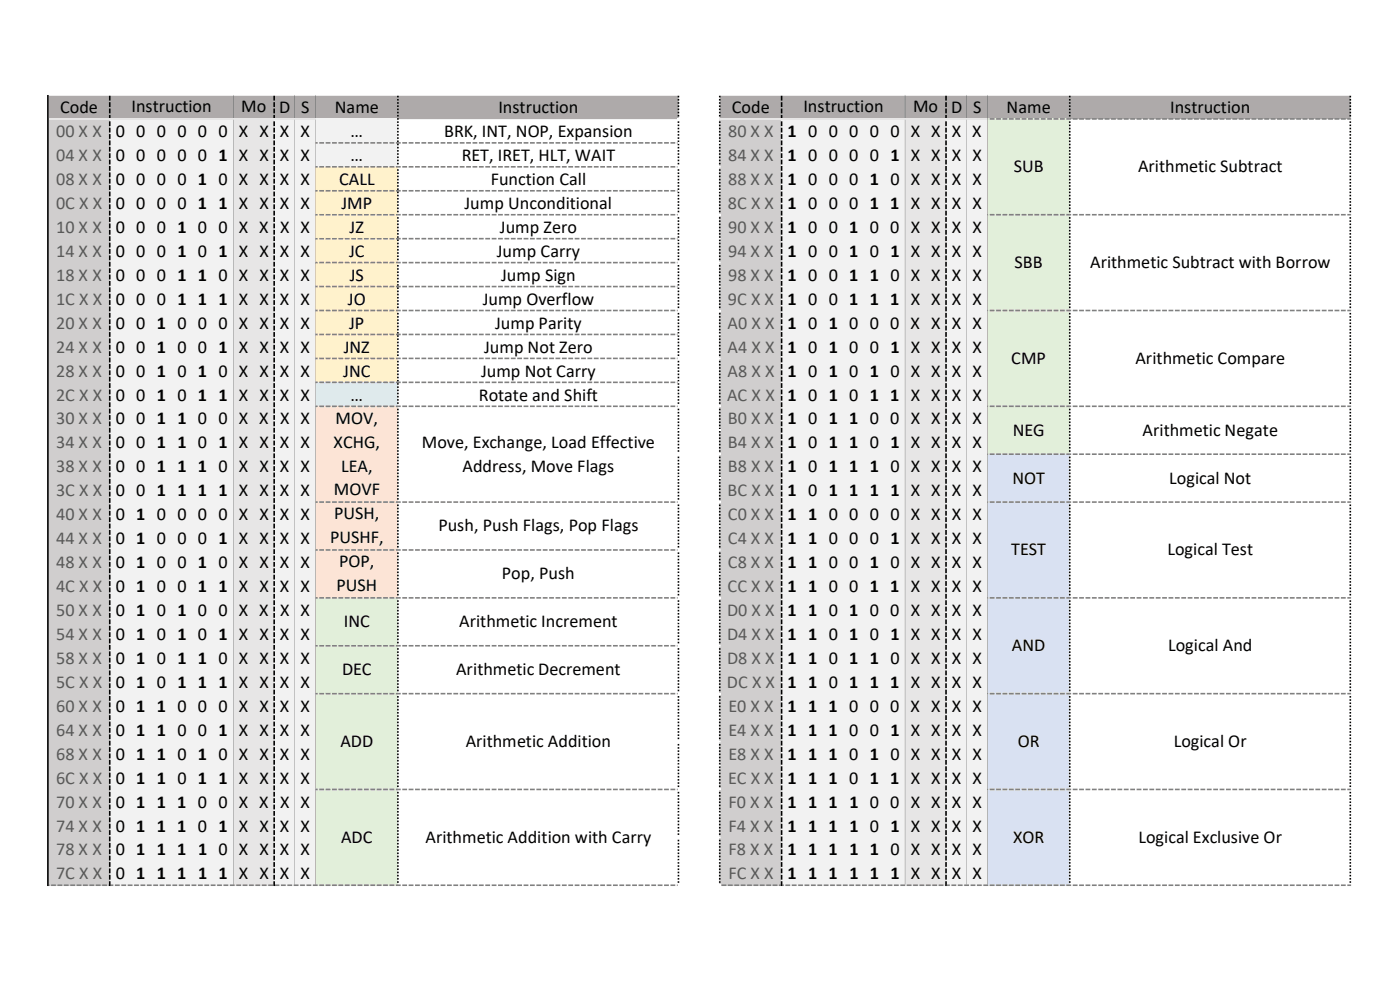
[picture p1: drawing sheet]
<svg xmlns="http://www.w3.org/2000/svg" width="297mm" height="210mm" viewBox="0 0 297 210" stroke-linecap="round" stroke-linejoin="round" font-family="sans-serif">
<defs><g id="words">
<g font-size="3.9">
<text x="27.9" y="23.8">Instruction</text>
<text x="51.2" y="23.8">Mo</text>
<text x="170.4" y="23.8">Instruction</text>
<text x="193.7" y="23.8">Mo</text>
<text x="12.7" y="24">Code</text>
<text x="24.6" y="29.1">0 0 0 0 0 0 X X X X</text>
<text x="59.2" y="24">D S</text>
<text x="71" y="24">Name</text>
<text x="74.4" y="29.1">…</text>
<text x="94.2" y="29.1">BRK, INT, NOP, Expansion</text>
<text x="105.7" y="24">Instruction</text>
<text x="155.3" y="24">Code</text>
<text x="167.1" y="29.1">1</text>
<text x="171.4" y="29.1">0 0 0 0 0 X X X X</text>
<text x="201.8" y="24">D S</text>
<text x="213.6" y="24">Name</text>
<text x="248.2" y="24">Instruction</text>
<text x="24.6" y="34.2">0 0 0 0 0</text>
<text x="46.4" y="34.2">1</text>
<text x="50.7" y="34.2">X X X X</text>
<text x="74.4" y="34.2">…</text>
<text x="98" y="34.2">RET, IRET, HLT, WAIT</text>
<text x="167.1" y="34.2">1</text>
<text x="171.4" y="34.2">0 0 0 0</text>
<text x="188.9" y="34.2">1</text>
<text x="193.2" y="34.2">X X X X</text>
<text x="24.6" y="39.2">0 0 0 0</text>
<text x="42" y="39.2">1</text>
<text x="46.4" y="39.2">0 X X X X</text>
<text x="71.9" y="39.2">CALL</text>
<text x="104.1" y="39.2">Function Call</text>
<text x="167.1" y="39.2">1</text>
<text x="171.4" y="39.2">0 0 0</text>
<text x="184.5" y="39.2">1</text>
<text x="188.9" y="39.2">0 X X X X</text>
<text x="215.1" y="36.5">SUB</text>
<text x="241.4" y="36.5">Arithmetic Subtract</text>
<text x="24.6" y="44.3">0 0 0 0</text>
<text x="42" y="44.3">1 1</text>
<text x="50.7" y="44.3">X X X X</text>
<text x="72.4" y="44.3">JMP</text>
<text x="98.6" y="44.3">Jump Unconditional</text>
<text x="167.1" y="44.3">1</text>
<text x="171.4" y="44.3">0 0 0</text>
<text x="184.5" y="44.3">1 1</text>
<text x="193.2" y="44.3">X X X X</text>
<text x="24.6" y="49.4">0 0 0</text>
<text x="37.6" y="49.4">1</text>
<text x="42" y="49.4">0 0 X X X X</text>
<text x="74.2" y="49.4">JZ</text>
<text x="106.1" y="49.4">Jump Zero</text>
<text x="167.1" y="49.4">1</text>
<text x="171.4" y="49.4">0 0</text>
<text x="180.2" y="49.4">1</text>
<text x="184.5" y="49.4">0 0 X X X X</text>
<text x="24.6" y="54.5">0 0 0</text>
<text x="24.6" y="59.6">0 0 0</text>
<text x="37.6" y="54.5">1</text>
<text x="37.6" y="59.6">1 1</text>
<text x="42" y="54.5">0</text>
<text x="46.4" y="54.5">1</text>
<text x="46.4" y="59.6">0 X X X X</text>
<text x="50.7" y="54.5">X X X X</text>
<text x="74.1" y="54.5">JC</text>
<text x="74.2" y="59.6">JS</text>
<text x="105.4" y="54.5">Jump Carry</text>
<text x="106.3" y="59.6">Jump Sign</text>
<text x="167.1" y="54.5">1</text>
<text x="167.1" y="59.6">1</text>
<text x="171.4" y="54.5">0 0</text>
<text x="171.4" y="59.6">0 0</text>
<text x="180.2" y="54.5">1</text>
<text x="180.2" y="59.6">1 1</text>
<text x="184.5" y="54.5">0</text>
<text x="188.9" y="54.5">1</text>
<text x="188.9" y="59.6">0 X X X X</text>
<text x="193.2" y="54.5">X X X X</text>
<text x="215.2" y="56.9">SBB</text>
<text x="231.3" y="56.9">Arithmetic Subtract with Borrow</text>
<text x="24.6" y="64.6">0 0 0</text>
<text x="37.6" y="64.6">1 1 1</text>
<text x="50.7" y="64.6">X X X X</text>
<text x="73.8" y="64.6">JO</text>
<text x="102.4" y="64.6">Jump Overflow</text>
<text x="167.1" y="64.6">1</text>
<text x="171.4" y="64.6">0 0</text>
<text x="180.2" y="64.6">1 1 1</text>
<text x="193.2" y="64.6">X X X X</text>
<text x="24.6" y="69.7">0 0</text>
<text x="33.3" y="69.7">1</text>
<text x="37.6" y="69.7">0 0 0 X X X X</text>
<text x="74.1" y="69.7">JP</text>
<text x="105" y="69.7">Jump Parity</text>
<text x="167.1" y="69.7">1</text>
<text x="171.4" y="69.7">0</text>
<text x="175.8" y="69.7">1</text>
<text x="180.2" y="69.7">0 0 0 X X X X</text>
<text x="24.6" y="74.8">0 0</text>
<text x="33.3" y="74.8">1</text>
<text x="37.6" y="74.8">0 0</text>
<text x="46.4" y="74.8">1</text>
<text x="50.7" y="74.8">X X X X</text>
<text x="72.9" y="74.8">JNZ</text>
<text x="102.7" y="74.8">Jump Not Zero</text>
<text x="167.1" y="74.8">1</text>
<text x="171.4" y="74.8">0</text>
<text x="175.8" y="74.8">1</text>
<text x="180.2" y="74.8">0 0</text>
<text x="188.9" y="74.8">1</text>
<text x="193.2" y="74.8">X X X X</text>
<text x="214.5" y="77.2">CMP</text>
<text x="240.9" y="77.2">Arithmetic Compare</text>
<text x="24.6" y="79.9">0 0</text>
<text x="33.3" y="79.9">1</text>
<text x="37.6" y="79.9">0</text>
<text x="42" y="79.9">1</text>
<text x="46.4" y="79.9">0 X X X X</text>
<text x="72.8" y="79.9">JNC</text>
<text x="102.1" y="79.9">Jump Not Carry</text>
<text x="167.1" y="79.9">1</text>
<text x="171.4" y="79.9">0</text>
<text x="175.8" y="79.9">1</text>
<text x="180.2" y="79.9">0</text>
<text x="184.5" y="79.9">1</text>
<text x="188.9" y="79.9">0 X X X X</text>
<text x="24.6" y="85">0 0</text>
<text x="33.3" y="85">1</text>
<text x="37.6" y="85">0</text>
<text x="42" y="85">1 1</text>
<text x="50.7" y="85">X X X X</text>
<text x="71.2" y="89.9">MOV,</text>
<text x="74.4" y="85">…</text>
<text x="101.6" y="85">Rotate and Shift</text>
<text x="167.1" y="85">1</text>
<text x="171.4" y="85">0</text>
<text x="175.8" y="85">1</text>
<text x="180.2" y="85">0</text>
<text x="184.5" y="85">1 1</text>
<text x="193.2" y="85">X X X X</text>
<text x="24.6" y="90">0 0</text>
<text x="24.6" y="95.1">0 0</text>
<text x="33.3" y="90">1 1</text>
<text x="33.3" y="95.1">1 1</text>
<text x="42" y="90">0 0 X X X X</text>
<text x="42" y="95.1">0</text>
<text x="46.4" y="95.1">1</text>
<text x="50.7" y="95.1">X X X X</text>
<text x="70.8" y="95">XCHG,</text>
<text x="89.5" y="95">Move, Exchange, Load Effective</text>
<text x="167.1" y="90">1</text>
<text x="167.1" y="95.1">1</text>
<text x="171.4" y="90">0</text>
<text x="171.4" y="95.1">0</text>
<text x="175.8" y="90">1 1</text>
<text x="175.8" y="95.1">1 1</text>
<text x="184.5" y="90">0 0 X X X X</text>
<text x="184.5" y="95.1">0</text>
<text x="188.9" y="95.1">1</text>
<text x="193.2" y="95.1">X X X X</text>
<text x="214.8" y="92.4">NEG</text>
<text x="242.4" y="92.4">Arithmetic Negate</text>
<text x="24.6" y="100.2">0 0</text>
<text x="33.3" y="100.2">1 1 1</text>
<text x="46.4" y="100.2">0 X X X X</text>
<text x="72.4" y="100">LEA,</text>
<text x="98.1" y="100">Address, Move Flags</text>
<text x="167.1" y="100.2">1</text>
<text x="171.4" y="100.2">0</text>
<text x="175.8" y="100.2">1 1 1</text>
<text x="188.9" y="100.2">0 X X X X</text>
<text x="24.6" y="105.3">0 0</text>
<text x="33.3" y="105.3">1 1 1 1</text>
<text x="50.7" y="105.3">X X X X</text>
<text x="70.8" y="105.1">MOVF</text>
<text x="167.1" y="105.3">1</text>
<text x="171.4" y="105.3">0</text>
<text x="175.8" y="105.3">1 1 1 1</text>
<text x="193.2" y="105.3">X X X X</text>
<text x="214.8" y="102.6">NOT</text>
<text x="248.1" y="102.6">Logical Not</text>
<text x="24.6" y="110.4">0</text>
<text x="28.9" y="110.4">1</text>
<text x="33.3" y="110.4">0 0 0 0 X X X X</text>
<text x="70.9" y="110.2">PUSH,</text>
<text x="93" y="112.7">Push, Push Flags, Pop Flags</text>
<text x="167.1" y="110.4">1 1</text>
<text x="175.8" y="110.4">0 0 0 0 X X X X</text>
<text x="24.6" y="115.4">0</text>
<text x="28.9" y="115.4">1</text>
<text x="33.3" y="115.4">0 0 0</text>
<text x="46.4" y="115.4">1</text>
<text x="50.7" y="115.4">X X X X</text>
<text x="70" y="115.3">PUSHF,</text>
<text x="167.1" y="115.4">1 1</text>
<text x="175.8" y="115.4">0 0 0</text>
<text x="188.9" y="115.4">1</text>
<text x="193.2" y="115.4">X X X X</text>
<text x="214.5" y="117.8">TEST</text>
<text x="247.7" y="117.8">Logical Test</text>
<text x="24.6" y="120.5">0</text>
<text x="24.6" y="125.6">0</text>
<text x="28.9" y="120.5">1</text>
<text x="28.9" y="125.6">1</text>
<text x="33.3" y="120.5">0 0</text>
<text x="33.3" y="125.6">0 0</text>
<text x="42" y="120.5">1</text>
<text x="42" y="125.6">1 1</text>
<text x="46.4" y="120.5">0 X X X X</text>
<text x="50.7" y="125.6">X X X X</text>
<text x="71.4" y="125.4">PUSH</text>
<text x="72" y="120.4">POP,</text>
<text x="106.5" y="122.9">Pop, Push</text>
<text x="167.1" y="120.5">1 1</text>
<text x="167.1" y="125.6">1 1</text>
<text x="175.8" y="120.5">0 0</text>
<text x="175.8" y="125.6">0 0</text>
<text x="184.5" y="120.5">1</text>
<text x="184.5" y="125.6">1 1</text>
<text x="188.9" y="120.5">0 X X X X</text>
<text x="193.2" y="125.6">X X X X</text>
<text x="24.6" y="130.7">0</text>
<text x="28.9" y="130.7">1</text>
<text x="33.3" y="130.7">0</text>
<text x="37.6" y="130.7">1</text>
<text x="42" y="130.7">0 0 X X X X</text>
<text x="167.1" y="130.7">1 1</text>
<text x="175.8" y="130.7">0</text>
<text x="180.2" y="130.7">1</text>
<text x="184.5" y="130.7">0 0 X X X X</text>
<text x="24.6" y="135.8">0</text>
<text x="28.9" y="135.8">1</text>
<text x="33.3" y="135.8">0</text>
<text x="37.6" y="135.8">1</text>
<text x="42" y="135.8">0</text>
<text x="46.4" y="135.8">1</text>
<text x="50.7" y="135.8">X X X X</text>
<text x="72.9" y="133.1">INC</text>
<text x="97.4" y="133.1">Arithmetic Increment</text>
<text x="167.1" y="135.8">1 1</text>
<text x="175.8" y="135.8">0</text>
<text x="180.2" y="135.8">1</text>
<text x="184.5" y="135.8">0</text>
<text x="188.9" y="135.8">1</text>
<text x="193.2" y="135.8">X X X X</text>
<text x="24.6" y="140.8">0</text>
<text x="28.9" y="140.8">1</text>
<text x="33.3" y="140.8">0</text>
<text x="37.6" y="140.8">1 1</text>
<text x="46.4" y="140.8">0 X X X X</text>
<text x="72.6" y="143.2">DEC</text>
<text x="96.8" y="143.2">Arithmetic Decrement</text>
<text x="167.1" y="140.8">1 1</text>
<text x="175.8" y="140.8">0</text>
<text x="180.2" y="140.8">1 1</text>
<text x="188.9" y="140.8">0 X X X X</text>
<text x="214.7" y="138.1">AND</text>
<text x="247.8" y="138.1">Logical And</text>
<text x="24.6" y="145.9">0</text>
<text x="28.9" y="145.9">1</text>
<text x="33.3" y="145.9">0</text>
<text x="37.6" y="145.9">1 1 1</text>
<text x="50.7" y="145.9">X X X X</text>
<text x="167.1" y="145.9">1 1</text>
<text x="175.8" y="145.9">0</text>
<text x="180.2" y="145.9">1 1 1</text>
<text x="193.2" y="145.9">X X X X</text>
<text x="24.6" y="151">0</text>
<text x="28.9" y="151">1 1</text>
<text x="37.6" y="151">0 0 0 X X X X</text>
<text x="167.1" y="151">1 1 1</text>
<text x="180.2" y="151">0 0 0 X X X X</text>
<text x="24.6" y="156.1">0</text>
<text x="24.6" y="161.2">0</text>
<text x="28.9" y="156.1">1 1</text>
<text x="28.9" y="161.2">1 1</text>
<text x="37.6" y="156.1">0 0</text>
<text x="37.6" y="161.2">0</text>
<text x="42" y="161.2">1</text>
<text x="46.4" y="156.1">1</text>
<text x="46.4" y="161.2">0 X X X X</text>
<text x="50.7" y="156.1">X X X X</text>
<text x="72.2" y="158.5">ADD</text>
<text x="98.8" y="158.5">Arithmetic Addition</text>
<text x="167.1" y="156.1">1 1 1</text>
<text x="167.1" y="161.2">1 1 1</text>
<text x="180.2" y="156.1">0 0</text>
<text x="180.2" y="161.2">0</text>
<text x="184.5" y="161.2">1</text>
<text x="188.9" y="156.1">1</text>
<text x="188.9" y="161.2">0 X X X X</text>
<text x="193.2" y="156.1">X X X X</text>
<text x="215.9" y="158.5">OR</text>
<text x="249" y="158.5">Logical Or</text>
<text x="24.6" y="166.2">0</text>
<text x="28.9" y="166.2">1 1</text>
<text x="37.6" y="166.2">0</text>
<text x="42" y="166.2">1 1</text>
<text x="50.7" y="166.2">X X X X</text>
<text x="167.1" y="166.2">1 1 1</text>
<text x="180.2" y="166.2">0</text>
<text x="184.5" y="166.2">1 1</text>
<text x="193.2" y="166.2">X X X X</text>
<text x="24.6" y="171.3">0</text>
<text x="28.9" y="171.3">1 1 1</text>
<text x="42" y="171.3">0 0 X X X X</text>
<text x="167.1" y="171.3">1 1 1 1</text>
<text x="184.5" y="171.3">0 0 X X X X</text>
<text x="24.6" y="176.4">0</text>
<text x="28.9" y="176.4">1 1 1</text>
<text x="42" y="176.4">0</text>
<text x="46.4" y="176.4">1</text>
<text x="50.7" y="176.4">X X X X</text>
<text x="72.3" y="178.8">ADC</text>
<text x="90.2" y="178.8">Arithmetic Addition with Carry</text>
<text x="167.1" y="176.4">1 1 1 1</text>
<text x="184.5" y="176.4">0</text>
<text x="188.9" y="176.4">1</text>
<text x="193.2" y="176.4">X X X X</text>
<text x="214.9" y="178.8">XOR</text>
<text x="241.5" y="178.8">Logical Exclusive Or</text>
<text x="24.6" y="181.5">0</text>
<text x="28.9" y="181.5">1 1 1 1</text>
<text x="46.4" y="181.5">0 X X X X</text>
<text x="167.1" y="181.5">1 1 1 1 1</text>
<text x="188.9" y="181.5">0 X X X X</text>
<text x="24.6" y="186.6">0</text>
<text x="28.9" y="186.6">1 1 1 1 1</text>
<text x="50.7" y="186.6">X X X X</text>
<text x="167.1" y="186.6">1 1 1 1 1 1</text>
<text x="193.2" y="186.6">X X X X</text>
</g>
<g font-size="3.9" fill="#595959">
<text x="11.9" y="29.1">00 X X</text>
<text x="154.5" y="29.1">80 X X</text>
<text x="11.9" y="34.2">04 X X</text>
<text x="154.5" y="34.2">84 X X</text>
<text x="11.9" y="39.2">08 X X</text>
<text x="154.5" y="39.2">88 X X</text>
<text x="11.9" y="44.3">0C X X</text>
<text x="154.4" y="44.3">8C X X</text>
<text x="11.9" y="49.4">10 X X</text>
<text x="154.5" y="49.4">90 X X</text>
<text x="11.9" y="54.5">14 X X</text>
<text x="11.9" y="59.6">18 X X</text>
<text x="154.5" y="54.5">94 X X</text>
<text x="154.5" y="59.6">98 X X</text>
<text x="11.9" y="64.6">1C X X</text>
<text x="154.4" y="64.6">9C X X</text>
<text x="11.9" y="69.7">20 X X</text>
<text x="154.3" y="69.7">A0 X X</text>
<text x="11.9" y="74.8">24 X X</text>
<text x="154.3" y="74.8">A4 X X</text>
<text x="11.9" y="79.9">28 X X</text>
<text x="154.3" y="79.9">A8 X X</text>
<text x="11.9" y="85">2C X X</text>
<text x="154.3" y="85">AC X X</text>
<text x="11.9" y="90">30 X X</text>
<text x="11.9" y="95.1">34 X X</text>
<text x="154.4" y="90">B0 X X</text>
<text x="154.4" y="95.1">B4 X X</text>
<text x="11.9" y="100.2">38 X X</text>
<text x="154.4" y="100.2">B8 X X</text>
<text x="11.9" y="105.3">3C X X</text>
<text x="154.3" y="105.3">BC X X</text>
<text x="11.9" y="110.4">40 X X</text>
<text x="154.4" y="110.4">C0 X X</text>
<text x="11.9" y="115.4">44 X X</text>
<text x="154.4" y="115.4">C4 X X</text>
<text x="11.9" y="125.6">4C X X</text>
<text x="11.9" y="120.5">48 X X</text>
<text x="154.3" y="125.6">CC X X</text>
<text x="154.4" y="120.5">C8 X X</text>
<text x="11.9" y="130.7">50 X X</text>
<text x="154.3" y="130.7">D0 X X</text>
<text x="11.9" y="135.8">54 X X</text>
<text x="154.3" y="135.8">D4 X X</text>
<text x="11.9" y="140.8">58 X X</text>
<text x="154.3" y="140.8">D8 X X</text>
<text x="11.9" y="145.9">5C X X</text>
<text x="154.2" y="145.9">DC X X</text>
<text x="11.9" y="151">60 X X</text>
<text x="154.5" y="151">E0 X X</text>
<text x="11.9" y="156.1">64 X X</text>
<text x="11.9" y="161.2">68 X X</text>
<text x="154.5" y="156.1">E4 X X</text>
<text x="154.5" y="161.2">E8 X X</text>
<text x="11.9" y="166.2">6C X X</text>
<text x="154.5" y="166.2">EC X X</text>
<text x="11.9" y="171.3">70 X X</text>
<text x="154.6" y="171.3">F0 X X</text>
<text x="11.9" y="176.4">74 X X</text>
<text x="154.6" y="176.4">F4 X X</text>
<text x="11.9" y="181.5">78 X X</text>
<text x="154.6" y="181.5">F8 X X</text>
<text x="11.9" y="186.6">7C X X</text>
<text x="154.5" y="186.6">FC X X</text>
</g>
</g></defs>
<path d="M10.3 20.3h133.7v5h-133.7zM152.7 20.3h133.8v5h-133.8z" fill-rule="evenodd" fill="#aeaaaa"/>
<path d="M10.3 25.2h13v10.2h-13z" fill="#d0cece"/>
<path d="M23.3 25.2h26.2v10.2h-26.2z" fill="#f2f2f2"/>
<path d="M49.4 25.2h8.8v10.2h-8.8z" fill="#e7e6e6"/>
<path d="M58.2 25.2h26.3v10.2h-26.3z" fill="#f2f2f2"/>
<path d="M152.7 25.2h13.2v10.2h-13.2z" fill="#d0cece"/>
<path d="M165.8 25.2h26.2v10.2h-26.2z" fill="#f2f2f2"/>
<path d="M192 25.2h8.7v10.2h-8.7z" fill="#e7e6e6"/>
<path d="M200.7 25.2h8.8v10.2h-8.8z" fill="#f2f2f2"/>
<path d="M209.4 25.2h17.6v10.2h-17.6z" fill="#e2efda"/>
<path d="M10.3 35.4h13v45.8h-13z" fill="#d0cece"/>
<path d="M23.3 35.4h26.2v45.8h-26.2z" fill="#f2f2f2"/>
<path d="M49.4 35.4h8.8v45.8h-8.8z" fill="#e7e6e6"/>
<path d="M58.2 35.4h8.7v45.8h-8.7z" fill="#f2f2f2"/>
<path d="M66.9 35.4h17.6v45.8h-17.6z" fill="#fff2cc"/>
<path d="M152.7 35.4h13.2v45.8h-13.2z" fill="#d0cece"/>
<path d="M165.8 35.4h26.2v45.8h-26.2z" fill="#f2f2f2"/>
<path d="M192 35.4h8.7v45.8h-8.7z" fill="#e7e6e6"/>
<path d="M200.7 35.4h8.8v45.8h-8.8z" fill="#f2f2f2"/>
<path d="M209.4 35.4h17.6v45.8h-17.6z" fill="#e2efda"/>
<path d="M10.3 81.1h13v5.1h-13z" fill="#d0cece"/>
<path d="M23.3 81.1h26.2v5.1h-26.2z" fill="#f2f2f2"/>
<path d="M49.4 81.1h8.8v5.1h-8.8z" fill="#e7e6e6"/>
<path d="M58.2 81.1h8.7v5.1h-8.7z" fill="#f2f2f2"/>
<path d="M66.9 81.1h17.6v5.1h-17.6z" fill="#ddebf7"/>
<path d="M152.7 81.1h13.2v5.1h-13.2z" fill="#d0cece"/>
<path d="M165.8 81.1h26.2v5.1h-26.2z" fill="#f2f2f2"/>
<path d="M192 81.1h8.7v5.1h-8.7z" fill="#e7e6e6"/>
<path d="M200.7 81.1h8.8v5.1h-8.8z" fill="#f2f2f2"/>
<path d="M209.4 81.1h17.6v5.1h-17.6z" fill="#e2efda"/>
<path d="M10.3 86.2h13v10.2h-13z" fill="#d0cece"/>
<path d="M23.3 86.2h26.2v10.2h-26.2z" fill="#f2f2f2"/>
<path d="M49.4 86.2h8.8v10.2h-8.8z" fill="#e7e6e6"/>
<path d="M58.2 86.2h8.7v10.2h-8.7z" fill="#f2f2f2"/>
<path d="M66.9 86.2h17.6v10.2h-17.6z" fill="#fce4d6"/>
<path d="M152.7 86.2h13.2v10.2h-13.2z" fill="#d0cece"/>
<path d="M165.8 86.2h26.2v10.2h-26.2z" fill="#f2f2f2"/>
<path d="M192 86.2h8.7v10.2h-8.7z" fill="#e7e6e6"/>
<path d="M200.7 86.2h8.8v10.2h-8.8z" fill="#f2f2f2"/>
<path d="M209.4 86.2h17.6v10.2h-17.6z" fill="#e2efda"/>
<path d="M10.3 96.4h13v30.5h-13z" fill="#d0cece"/>
<path d="M23.3 96.4h26.2v30.5h-26.2z" fill="#f2f2f2"/>
<path d="M49.4 96.4h8.8v30.5h-8.8z" fill="#e7e6e6"/>
<path d="M58.2 96.4h8.7v30.5h-8.7z" fill="#f2f2f2"/>
<path d="M66.9 96.4h17.6v30.5h-17.6z" fill="#fce4d6"/>
<path d="M152.7 96.4h13.2v30.5h-13.2z" fill="#d0cece"/>
<path d="M165.8 96.4h26.2v30.5h-26.2z" fill="#f2f2f2"/>
<path d="M192 96.4h8.7v30.5h-8.7z" fill="#e7e6e6"/>
<path d="M200.7 96.4h8.8v30.5h-8.8z" fill="#f2f2f2"/>
<path d="M209.4 96.4h17.6v30.5h-17.6z" fill="#d9e1f2"/>
<path d="M10.3 126.8h13v61h-13z" fill="#d0cece"/>
<path d="M23.3 126.8h26.2v61h-26.2z" fill="#f2f2f2"/>
<path d="M49.4 126.8h8.8v61h-8.8z" fill="#e7e6e6"/>
<path d="M58.2 126.8h8.7v61h-8.7z" fill="#f2f2f2"/>
<path d="M66.9 126.8h17.6v61h-17.6z" fill="#e2efda"/>
<path d="M152.7 126.8h13.2v61h-13.2z" fill="#d0cece"/>
<path d="M165.8 126.8h26.2v61h-26.2z" fill="#f2f2f2"/>
<path d="M192 126.8h8.7v61h-8.7z" fill="#e7e6e6"/>
<path d="M200.7 126.8h8.8v61h-8.8z" fill="#f2f2f2"/>
<path d="M209.4 126.8h17.6v61h-17.6z" fill="#d9e1f2"/>
<g fill="#000">
<path d="M23.1 20.3h.4v1h-.4zM23.1 21.7h.4v1h-.4zM23.1 23h.4v1h-.4zM23.1 24.4h.4v.7h-.4zM49.4 20.2l.1 4.9zM58 20.3h.3v1h-.3zM58 21.7h.3v1h-.3zM58 23h.3v1h-.3zM58 24.4h.3v.7h-.3zM62.5 20.2l.1 4.9zM66.9 20.2v4.9z" fill-rule="evenodd"/>
<path d="M143.8 20.3h.3v.4h-.3zM143.8 21h.3v.3h-.3zM143.8 21.7h.3v.3h-.3zM143.8 22.4h.3v.3h-.3zM143.8 23h.3v.4h-.3zM143.8 23.7h.3v.3h-.3zM143.8 24.4h.3v.3h-.3z" fill-rule="evenodd"/>
</g>
<path d="M10.3 25.2h56.6" fill="none" stroke="#e7e6e6" stroke-width=".34"/>
<path d="M143.8 25.1h8.7v.3h-8.7z" fill="#fff"/>
<g fill="#000">
<path d="M152.5 20.3h.4v.4h-.4zM152.5 21h.4v.3h-.4zM152.5 21.7h.4v.3h-.4zM152.5 22.4h.4v.3h-.4zM152.5 23h.4v.4h-.4zM152.5 23.7h.4v.3h-.4zM152.5 24.4h.4v.3h-.4zM165.7 20.3h.3v1h-.3zM165.7 21.7h.3v1h-.3zM165.7 23h.3v1h-.3zM165.7 24.4h.3v.7h-.3zM192 20.2v4.9zM200.5 20.3h.4v1h-.4zM200.5 21.7h.4v1h-.4zM200.5 23h.4v1h-.4zM200.5 24.4h.4v.7h-.4zM205.1 20.2v4.9z" fill-rule="evenodd"/>
<path d="M209.4 20.2l.1 4.9zM226.8 20.3h.3v.4h-.3zM226.8 21h.3v.3h-.3zM226.8 21.7h.3v.3h-.3zM226.8 22.4h.3v.3h-.3zM226.8 23h.3v.4h-.3zM226.8 23.7h.3v.3h-.3zM226.8 24.4h.3v.3h-.3zM286.3 20.3h.3v.4h-.3zM286.3 21h.3v.3h-.3zM286.3 21.7h.3v.3h-.3zM286.3 22.4h.3v.3h-.3zM286.3 23h.3v.4h-.3zM286.3 23.7h.3v.3h-.3zM286.3 24.4h.3v.3h-.3zM66.9 25.4v4.7zM84.2 20.3h.4v.4h-.4zM84.2 21h.4v.3h-.4zM84.2 21.7h.4v.3h-.4zM84.2 22.4h.4v.3h-.4zM84.2 23h.4v.4h-.4zM84.2 23.7h.4v.3h-.4zM84.2 24.4h.4v.3h-.4zM84.2 25.1h.4v.3h-.4zM84.2 25.7h.4v.4h-.4zM84.2 26.4h.4v.4h-.4zM84.2 27.1h.4v.3h-.4zM84.2 27.8h.4v.3h-.4zM84.2 28.4h.4v.4h-.4zM84.2 29.1h.4v.4h-.4zM84.2 29.8h.4v.3h-.4z" fill-rule="evenodd"/>
</g>
<path d="M152.5 25.2h57" fill="none" stroke="#e7e6e6" stroke-width=".34"/>
<path d="M66.9 30.1h.5v.4h-.5zM67.7 30.1h1v.4h-1zM69.1 30.1h1v.4h-1zM70.4 30.1h1.1v.4h-1.1zM71.8 30.1h1v.4h-1zM73.2 30.1h1v.4h-1zM74.5 30.1h1v.4h-1zM75.9 30.1h1v.4h-1zM77.2 30.1h1v.4h-1zM78.6 30.1h1v.4h-1zM79.9 30.1h1v.4h-1zM81.3 30.1h1v.4h-1zM82.6 30.1h1.1v.4h-1.1zM84 30.1h1v.4h-1zM85.3 30.1h1.1v.4h-1.1zM86.7 30.1h1v.4h-1zM88.1 30.1h1v.4h-1zM89.4 30.1h1v.4h-1zM90.8 30.1h1v.4h-1zM92.1 30.1h1v.4h-1zM93.5 30.1h1v.4h-1zM94.8 30.1h1v.4h-1zM96.2 30.1h1v.4h-1zM97.5 30.1h1.1v.4h-1.1zM98.9 30.1h1v.4h-1zM100.2 30.1h1.1v.4h-1.1zM101.6 30.1h1v.4h-1zM103 30.1h1v.4h-1zM104.3 30.1h1v.4h-1zM105.7 30.1h1v.4h-1zM107 30.1h1v.4h-1zM108.4 30.1h1v.4h-1zM109.7 30.1h1v.4h-1zM111.1 30.1h1v.4h-1zM112.4 30.1h1.1v.4h-1.1zM113.8 30.1h1v.4h-1zM115.1 30.1h1.1v.4h-1.1zM116.5 30.1h1v.4h-1zM117.9 30.1h1v.4h-1zM119.2 30.1h1v.4h-1zM120.6 30.1h1v.4h-1zM121.9 30.1h1v.4h-1zM123.3 30.1h1v.4h-1zM124.6 30.1h1v.4h-1zM126 30.1h1v.4h-1zM127.3 30.1h1.1v.4h-1.1zM128.7 30.1h1v.4h-1zM130 30.1h1.1v.4h-1.1zM131.4 30.1h1v.4h-1zM132.8 30.1h1v.4h-1zM134.1 30.1h1v.4h-1zM135.5 30.1h1v.4h-1zM136.8 30.1h1v.4h-1zM138.2 30.1h1v.4h-1zM139.5 30.1h1v.4h-1zM140.9 30.1h1v.4h-1zM142.2 30.1h1.1v.4h-1.1zM143.6 30.1h.2v.4h-.2z" fill-rule="evenodd" fill="#808080"/>
<path d="M143.8 25.7h.3v.4h-.3zM143.8 26.4h.3v.4h-.3zM143.8 27.1h.3v.3h-.3zM143.8 27.8h.3v.3h-.3zM143.8 28.4h.3v.4h-.3zM143.8 29.1h.3v.4h-.3zM143.8 29.8h.3v.3h-.3zM152.5 25.7h.4v.4h-.4zM152.5 26.4h.4v.4h-.4zM152.5 27.1h.4v.3h-.4zM152.5 27.8h.4v.3h-.4zM152.5 28.4h.4v.4h-.4zM152.5 29.1h.4v.4h-.4zM152.5 29.8h.4v.3h-.4zM66.9 30.5v4.7zM84.2 30.5h.4v.3h-.4zM84.2 31.2h.4v.3h-.4zM84.2 31.8h.4v.4h-.4zM84.2 32.5h.4v.4h-.4zM84.2 33.2h.4v.3h-.4zM84.2 33.9h.4v.3h-.4zM84.2 34.5h.4v.4h-.4z" fill-rule="evenodd" fill="#000"/>
<path d="M66.9 35.2h.5v.4h-.5zM67.7 35.2h1v.4h-1zM69.1 35.2h1v.4h-1zM70.4 35.2h1.1v.4h-1.1zM71.8 35.2h1v.4h-1zM73.2 35.2h1v.4h-1zM74.5 35.2h1v.4h-1zM75.9 35.2h1v.4h-1zM77.2 35.2h1v.4h-1zM78.6 35.2h1v.4h-1zM79.9 35.2h1v.4h-1zM81.3 35.2h1v.4h-1zM82.6 35.2h1.1v.4h-1.1zM84 35.2h1v.4h-1zM85.3 35.2h1.1v.4h-1.1zM86.7 35.2h1v.4h-1zM88.1 35.2h1v.4h-1zM89.4 35.2h1v.4h-1zM90.8 35.2h1v.4h-1zM92.1 35.2h1v.4h-1zM93.5 35.2h1v.4h-1zM94.8 35.2h1v.4h-1zM96.2 35.2h1v.4h-1zM97.5 35.2h1.1v.4h-1.1zM98.9 35.2h1v.4h-1zM100.2 35.2h1.1v.4h-1.1zM101.6 35.2h1v.4h-1zM103 35.2h1v.4h-1zM104.3 35.2h1v.4h-1zM105.7 35.2h1v.4h-1zM107 35.2h1v.4h-1zM108.4 35.2h1v.4h-1zM109.7 35.2h1v.4h-1zM111.1 35.2h1v.4h-1zM112.4 35.2h1.1v.4h-1.1zM113.8 35.2h1v.4h-1zM115.1 35.2h1.1v.4h-1.1zM116.5 35.2h1v.4h-1zM117.9 35.2h1v.4h-1zM119.2 35.2h1v.4h-1zM120.6 35.2h1v.4h-1zM121.9 35.2h1v.4h-1zM123.3 35.2h1v.4h-1zM124.6 35.2h1v.4h-1zM126 35.2h1v.4h-1zM127.3 35.2h1.1v.4h-1.1zM128.7 35.2h1v.4h-1zM130 35.2h1.1v.4h-1.1zM131.4 35.2h1v.4h-1zM132.8 35.2h1v.4h-1zM134.1 35.2h1v.4h-1zM135.5 35.2h1v.4h-1zM136.8 35.2h1v.4h-1zM138.2 35.2h1v.4h-1zM139.5 35.2h1v.4h-1zM140.9 35.2h1v.4h-1zM142.2 35.2h1.1v.4h-1.1zM143.6 35.2h.2v.4h-.2z" fill-rule="evenodd" fill="#808080"/>
<path d="M143.8 30.5h.3v.3h-.3zM143.8 31.2h.3v.3h-.3zM143.8 31.8h.3v.4h-.3zM143.8 32.5h.3v.4h-.3zM143.8 33.2h.3v.3h-.3zM143.8 33.9h.3v.3h-.3zM143.8 34.5h.3v.4h-.3zM152.5 30.5h.4v.3h-.4zM152.5 31.2h.4v.3h-.4zM152.5 31.8h.4v.4h-.4zM152.5 32.5h.4v.4h-.4zM152.5 33.2h.4v.3h-.4zM152.5 33.9h.4v.3h-.4zM152.5 34.5h.4v.4h-.4zM66.9 35.6v4.7zM84.2 35.9h.4v.3h-.4zM84.2 36.6h.4v.3h-.4zM84.2 37.3h.4v.3h-.4zM84.2 37.9h.4v.4h-.4zM84.2 38.6h.4v.3h-.4zM84.2 39.3h.4v.3h-.4zM84.2 40h.4v.3h-.4z" fill-rule="evenodd" fill="#000"/>
<path d="M66.9 40.3h.5v.3h-.5zM67.7 40.3h1v.3h-1zM69.1 40.3h1v.3h-1zM70.4 40.3h1.1v.3h-1.1zM71.8 40.3h1v.3h-1zM73.2 40.3h1v.3h-1zM74.5 40.3h1v.3h-1zM75.9 40.3h1v.3h-1zM77.2 40.3h1v.3h-1zM78.6 40.3h1v.3h-1zM79.9 40.3h1v.3h-1zM81.3 40.3h1v.3h-1zM82.6 40.3h1.1v.3h-1.1zM84 40.3h1v.3h-1zM85.3 40.3h1.1v.3h-1.1zM86.7 40.3h1v.3h-1zM88.1 40.3h1v.3h-1zM89.4 40.3h1v.3h-1zM90.8 40.3h1v.3h-1zM92.1 40.3h1v.3h-1zM93.5 40.3h1v.3h-1zM94.8 40.3h1v.3h-1zM96.2 40.3h1v.3h-1zM97.5 40.3h1.1v.3h-1.1zM98.9 40.3h1v.3h-1zM100.2 40.3h1.1v.3h-1.1zM101.6 40.3h1v.3h-1zM103 40.3h1v.3h-1zM104.3 40.3h1v.3h-1zM105.7 40.3h1v.3h-1zM107 40.3h1v.3h-1zM108.4 40.3h1v.3h-1zM109.7 40.3h1v.3h-1zM111.1 40.3h1v.3h-1zM112.4 40.3h1.1v.3h-1.1zM113.8 40.3h1v.3h-1zM115.1 40.3h1.1v.3h-1.1zM116.5 40.3h1v.3h-1zM117.9 40.3h1v.3h-1zM119.2 40.3h1v.3h-1zM120.6 40.3h1v.3h-1zM121.9 40.3h1v.3h-1zM123.3 40.3h1v.3h-1zM124.6 40.3h1v.3h-1zM126 40.3h1v.3h-1zM127.3 40.3h1.1v.3h-1.1zM128.7 40.3h1v.3h-1zM130 40.3h1.1v.3h-1.1zM131.4 40.3h1v.3h-1zM132.8 40.3h1v.3h-1zM134.1 40.3h1v.3h-1zM135.5 40.3h1v.3h-1zM136.8 40.3h1v.3h-1zM138.2 40.3h1v.3h-1zM139.5 40.3h1v.3h-1zM140.9 40.3h1v.3h-1zM142.2 40.3h1.1v.3h-1.1zM143.6 40.3h.2v.3h-.2z" fill-rule="evenodd" fill="#808080"/>
<path d="M143.8 35.9h.3v.3h-.3zM143.8 36.6h.3v.3h-.3zM143.8 37.3h.3v.3h-.3zM143.8 37.9h.3v.4h-.3zM143.8 38.6h.3v.3h-.3zM143.8 39.3h.3v.3h-.3zM143.8 40h.3v.3h-.3zM152.5 35.9h.4v.3h-.4zM152.5 36.6h.4v.3h-.4zM152.5 37.3h.4v.3h-.4zM152.5 37.9h.4v.4h-.4zM152.5 38.6h.4v.3h-.4zM152.5 39.3h.4v.3h-.4zM152.5 40h.4v.3h-.4zM66.9 40.6v4.8zM84.2 40.6h.4v.4h-.4zM84.2 41.3h.4v.4h-.4zM84.2 42h.4v.3h-.4zM84.2 42.7h.4v.3h-.4zM84.2 43.3h.4v.4h-.4zM84.2 44h.4v.4h-.4zM84.2 44.7h.4v.3h-.4z" fill-rule="evenodd" fill="#000"/>
<path d="M66.9 45.4h.5v.3h-.5zM67.7 45.4h1v.3h-1zM69.1 45.4h1v.3h-1zM70.4 45.4h1.1v.3h-1.1zM71.8 45.4h1v.3h-1zM73.2 45.4h1v.3h-1zM74.5 45.4h1v.3h-1zM75.9 45.4h1v.3h-1zM77.2 45.4h1v.3h-1zM78.6 45.4h1v.3h-1zM79.9 45.4h1v.3h-1zM81.3 45.4h1v.3h-1zM82.6 45.4h1.1v.3h-1.1zM84 45.4h1v.3h-1zM85.3 45.4h1.1v.3h-1.1zM86.7 45.4h1v.3h-1zM88.1 45.4h1v.3h-1zM89.4 45.4h1v.3h-1zM90.8 45.4h1v.3h-1zM92.1 45.4h1v.3h-1zM93.5 45.4h1v.3h-1zM94.8 45.4h1v.3h-1zM96.2 45.4h1v.3h-1zM97.5 45.4h1.1v.3h-1.1zM98.9 45.4h1v.3h-1zM100.2 45.4h1.1v.3h-1.1zM101.6 45.4h1v.3h-1zM103 45.4h1v.3h-1zM104.3 45.4h1v.3h-1zM105.7 45.4h1v.3h-1zM107 45.4h1v.3h-1zM108.4 45.4h1v.3h-1zM109.7 45.4h1v.3h-1zM111.1 45.4h1v.3h-1zM112.4 45.4h1.1v.3h-1.1zM113.8 45.4h1v.3h-1zM115.1 45.4h1.1v.3h-1.1zM116.5 45.4h1v.3h-1zM117.9 45.4h1v.3h-1zM119.2 45.4h1v.3h-1zM120.6 45.4h1v.3h-1zM121.9 45.4h1v.3h-1zM123.3 45.4h1v.3h-1zM124.6 45.4h1v.3h-1zM126 45.4h1v.3h-1zM127.3 45.4h1.1v.3h-1.1zM128.7 45.4h1v.3h-1zM130 45.4h1.1v.3h-1.1zM131.4 45.4h1v.3h-1zM132.8 45.4h1v.3h-1zM134.1 45.4h1v.3h-1zM135.5 45.4h1v.3h-1zM136.8 45.4h1v.3h-1zM138.2 45.4h1v.3h-1zM139.5 45.4h1v.3h-1zM140.9 45.4h1v.3h-1zM142.2 45.4h1.1v.3h-1.1zM143.6 45.4h.2v.3h-.2z" fill-rule="evenodd" fill="#808080"/>
<path d="M143.8 40.6h.3v.4h-.3zM143.8 41.3h.3v.4h-.3zM143.8 42h.3v.3h-.3zM143.8 42.7h.3v.3h-.3zM143.8 43.3h.3v.4h-.3zM143.8 44h.3v.4h-.3zM143.8 44.7h.3v.3h-.3zM152.5 40.6h.4v.4h-.4zM152.5 41.3h.4v.4h-.4zM152.5 42h.4v.3h-.4zM152.5 42.7h.4v.3h-.4zM152.5 43.3h.4v.4h-.4zM152.5 44h.4v.4h-.4zM152.5 44.7h.4v.3h-.4z" fill-rule="evenodd" fill="#000"/>
<path d="M143.8 45.4h9.1v.3h-9.1z" fill="#fff"/>
<path d="M209.4 25.4l.1 20zM226.8 25.7h.3v.4h-.3zM226.8 26.4h.3v.4h-.3zM226.8 27.1h.3v.3h-.3zM226.8 27.8h.3v.3h-.3zM226.8 28.4h.3v.4h-.3zM226.8 29.1h.3v.4h-.3zM226.8 29.8h.3v.3h-.3zM226.8 30.5h.3v.3h-.3zM226.8 31.2h.3v.3h-.3zM226.8 31.8h.3v.4h-.3zM226.8 32.5h.3v.4h-.3zM226.8 33.2h.3v.3h-.3zM226.8 33.9h.3v.3h-.3zM226.8 34.5h.3v.4h-.3zM226.8 35.2h.3v.4h-.3zM226.8 35.9h.3v.3h-.3zM226.8 36.6h.3v.3h-.3zM226.8 37.3h.3v.3h-.3zM226.8 37.9h.3v.4h-.3zM226.8 38.6h.3v.3h-.3zM226.8 39.3h.3v.3h-.3zM226.8 40h.3v.3h-.3zM226.8 40.6h.3v.4h-.3zM226.8 41.3h.3v.4h-.3zM226.8 42h.3v.3h-.3zM226.8 42.7h.3v.3h-.3zM226.8 43.3h.3v.4h-.3zM226.8 44h.3v.4h-.3zM226.8 44.7h.3v.3h-.3zM286.3 25.7h.3v.4h-.3zM286.3 26.4h.3v.4h-.3zM286.3 27.1h.3v.3h-.3zM286.3 27.8h.3v.3h-.3zM286.3 28.4h.3v.4h-.3zM286.3 29.1h.3v.4h-.3zM286.3 29.8h.3v.3h-.3zM286.3 30.5h.3v.3h-.3zM286.3 31.2h.3v.3h-.3zM286.3 31.8h.3v.4h-.3zM286.3 32.5h.3v.4h-.3zM286.3 33.2h.3v.3h-.3zM286.3 33.9h.3v.3h-.3zM286.3 34.5h.3v.4h-.3zM286.3 35.2h.3v.4h-.3zM286.3 35.9h.3v.3h-.3zM286.3 36.6h.3v.3h-.3zM286.3 37.3h.3v.3h-.3zM286.3 37.9h.3v.4h-.3zM286.3 38.6h.3v.3h-.3zM286.3 39.3h.3v.3h-.3zM286.3 40h.3v.3h-.3zM286.3 40.6h.3v.4h-.3zM286.3 41.3h.3v.4h-.3zM286.3 42h.3v.3h-.3zM286.3 42.7h.3v.3h-.3zM286.3 43.3h.3v.4h-.3zM286.3 44h.3v.4h-.3zM286.3 44.7h.3v.3h-.3zM66.9 45.7v4.8zM84.2 46.1h.4v.3h-.4zM84.2 46.7h.4v.4h-.4zM84.2 47.4h.4v.4h-.4zM84.2 48.1h.4v.3h-.4zM84.2 48.8h.4v.3h-.4zM84.2 49.4h.4v.4h-.4zM84.2 50.1h.4v.4h-.4z" fill-rule="evenodd" fill="#000"/>
<path d="M66.9 50.5h.5v.3h-.5zM67.7 50.5h1v.3h-1zM69.1 50.5h1v.3h-1zM70.4 50.5h1.1v.3h-1.1zM71.8 50.5h1v.3h-1zM73.2 50.5h1v.3h-1zM74.5 50.5h1v.3h-1zM75.9 50.5h1v.3h-1zM77.2 50.5h1v.3h-1zM78.6 50.5h1v.3h-1zM79.9 50.5h1v.3h-1zM81.3 50.5h1v.3h-1zM82.6 50.5h1.1v.3h-1.1zM84 50.5h1v.3h-1zM85.3 50.5h1.1v.3h-1.1zM86.7 50.5h1v.3h-1zM88.1 50.5h1v.3h-1zM89.4 50.5h1v.3h-1zM90.8 50.5h1v.3h-1zM92.1 50.5h1v.3h-1zM93.5 50.5h1v.3h-1zM94.8 50.5h1v.3h-1zM96.2 50.5h1v.3h-1zM97.5 50.5h1.1v.3h-1.1zM98.9 50.5h1v.3h-1zM100.2 50.5h1.1v.3h-1.1zM101.6 50.5h1v.3h-1zM103 50.5h1v.3h-1zM104.3 50.5h1v.3h-1zM105.7 50.5h1v.3h-1zM107 50.5h1v.3h-1zM108.4 50.5h1v.3h-1zM109.7 50.5h1v.3h-1zM111.1 50.5h1v.3h-1zM112.4 50.5h1.1v.3h-1.1zM113.8 50.5h1v.3h-1zM115.1 50.5h1.1v.3h-1.1zM116.5 50.5h1v.3h-1zM117.9 50.5h1v.3h-1zM119.2 50.5h1v.3h-1zM120.6 50.5h1v.3h-1zM121.9 50.5h1v.3h-1zM123.3 50.5h1v.3h-1zM124.6 50.5h1v.3h-1zM126 50.5h1v.3h-1zM127.3 50.5h1.1v.3h-1.1zM128.7 50.5h1v.3h-1zM130 50.5h1.1v.3h-1.1zM131.4 50.5h1v.3h-1zM132.8 50.5h1v.3h-1zM134.1 50.5h1v.3h-1zM135.5 50.5h1v.3h-1zM136.8 50.5h1v.3h-1zM138.2 50.5h1v.3h-1zM139.5 50.5h1v.3h-1zM140.9 50.5h1v.3h-1zM142.2 50.5h1.1v.3h-1.1zM143.6 50.5h.2v.3h-.2z" fill-rule="evenodd" fill="#808080"/>
<path d="M143.8 46.1h.3v.3h-.3zM143.8 46.7h.3v.4h-.3zM143.8 47.4h.3v.4h-.3zM143.8 48.1h.3v.3h-.3zM143.8 48.8h.3v.3h-.3zM143.8 49.4h.3v.4h-.3zM143.8 50.1h.3v.4h-.3zM152.5 46.1h.4v.3h-.4zM152.5 46.7h.4v.4h-.4zM152.5 47.4h.4v.4h-.4zM152.5 48.1h.4v.3h-.4zM152.5 48.8h.4v.3h-.4zM152.5 49.4h.4v.4h-.4zM152.5 50.1h.4v.4h-.4zM66.9 50.8v4.7zM84.2 50.8h.4v.3h-.4zM84.2 51.5h.4v.3h-.4zM84.2 52.2h.4v.3h-.4zM84.2 52.8h.4v.4h-.4zM84.2 53.5h.4v.3h-.4zM84.2 54.2h.4v.3h-.4zM84.2 54.9h.4v.3h-.4z" fill-rule="evenodd" fill="#000"/>
<path d="M66.9 55.5h.5v.4h-.5zM67.7 55.5h1v.4h-1zM69.1 55.5h1v.4h-1zM70.4 55.5h1.1v.4h-1.1zM71.8 55.5h1v.4h-1zM73.2 55.5h1v.4h-1zM74.5 55.5h1v.4h-1zM75.9 55.5h1v.4h-1zM77.2 55.5h1v.4h-1zM78.6 55.5h1v.4h-1zM79.9 55.5h1v.4h-1zM81.3 55.5h1v.4h-1zM82.6 55.5h1.1v.4h-1.1zM84 55.5h1v.4h-1zM85.3 55.5h1.1v.4h-1.1zM86.7 55.5h1v.4h-1zM88.1 55.5h1v.4h-1zM89.4 55.5h1v.4h-1zM90.8 55.5h1v.4h-1zM92.1 55.5h1v.4h-1zM93.5 55.5h1v.4h-1zM94.8 55.5h1v.4h-1zM96.2 55.5h1v.4h-1zM97.5 55.5h1.1v.4h-1.1zM98.9 55.5h1v.4h-1zM100.2 55.5h1.1v.4h-1.1zM101.6 55.5h1v.4h-1zM103 55.5h1v.4h-1zM104.3 55.5h1v.4h-1zM105.7 55.5h1v.4h-1zM107 55.5h1v.4h-1zM108.4 55.5h1v.4h-1zM109.7 55.5h1v.4h-1zM111.1 55.5h1v.4h-1zM112.4 55.5h1.1v.4h-1.1zM113.8 55.5h1v.4h-1zM115.1 55.5h1.1v.4h-1.1zM116.5 55.5h1v.4h-1zM117.9 55.5h1v.4h-1zM119.2 55.5h1v.4h-1zM120.6 55.5h1v.4h-1zM121.9 55.5h1v.4h-1zM123.3 55.5h1v.4h-1zM124.6 55.5h1v.4h-1zM126 55.5h1v.4h-1zM127.3 55.5h1.1v.4h-1.1zM128.7 55.5h1v.4h-1zM130 55.5h1.1v.4h-1.1zM131.4 55.5h1v.4h-1zM132.8 55.5h1v.4h-1zM134.1 55.5h1v.4h-1zM135.5 55.5h1v.4h-1zM136.8 55.5h1v.4h-1zM138.2 55.5h1v.4h-1zM139.5 55.5h1v.4h-1zM140.9 55.5h1v.4h-1zM142.2 55.5h1.1v.4h-1.1zM143.6 55.5h.2v.4h-.2z" fill-rule="evenodd" fill="#808080"/>
<path d="M143.8 50.8h.3v.3h-.3zM143.8 51.5h.3v.3h-.3zM143.8 52.2h.3v.3h-.3zM143.8 52.8h.3v.4h-.3zM143.8 53.5h.3v.3h-.3zM143.8 54.2h.3v.3h-.3zM143.8 54.9h.3v.3h-.3zM152.5 50.8h.4v.3h-.4zM152.5 51.5h.4v.3h-.4zM152.5 52.2h.4v.3h-.4zM152.5 52.8h.4v.4h-.4zM152.5 53.5h.4v.3h-.4zM152.5 54.2h.4v.3h-.4zM152.5 54.9h.4v.3h-.4zM66.9 55.9v4.7zM84.2 56.2h.4v.4h-.4zM84.2 56.9h.4v.3h-.4zM84.2 57.6h.4v.3h-.4zM84.2 58.3h.4v.3h-.4zM84.2 58.9h.4v.4h-.4zM84.2 59.6h.4v.3h-.4zM84.2 60.3h.4v.3h-.4z" fill-rule="evenodd" fill="#000"/>
<path d="M66.9 60.6h.5v.4h-.5zM67.7 60.6h1v.4h-1zM69.1 60.6h1v.4h-1zM70.4 60.6h1.1v.4h-1.1zM71.8 60.6h1v.4h-1zM73.2 60.6h1v.4h-1zM74.5 60.6h1v.4h-1zM75.9 60.6h1v.4h-1zM77.2 60.6h1v.4h-1zM78.6 60.6h1v.4h-1zM79.9 60.6h1v.4h-1zM81.3 60.6h1v.4h-1zM82.6 60.6h1.1v.4h-1.1zM84 60.6h1v.4h-1zM85.3 60.6h1.1v.4h-1.1zM86.7 60.6h1v.4h-1zM88.1 60.6h1v.4h-1zM89.4 60.6h1v.4h-1zM90.8 60.6h1v.4h-1zM92.1 60.6h1v.4h-1zM93.5 60.6h1v.4h-1zM94.8 60.6h1v.4h-1zM96.2 60.6h1v.4h-1zM97.5 60.6h1.1v.4h-1.1zM98.9 60.6h1v.4h-1zM100.2 60.6h1.1v.4h-1.1zM101.6 60.6h1v.4h-1zM103 60.6h1v.4h-1zM104.3 60.6h1v.4h-1zM105.7 60.6h1v.4h-1zM107 60.6h1v.4h-1zM108.4 60.6h1v.4h-1zM109.7 60.6h1v.4h-1zM111.1 60.6h1v.4h-1zM112.4 60.6h1.1v.4h-1.1zM113.8 60.6h1v.4h-1zM115.1 60.6h1.1v.4h-1.1zM116.5 60.6h1v.4h-1zM117.9 60.6h1v.4h-1zM119.2 60.6h1v.4h-1zM120.6 60.6h1v.4h-1zM121.9 60.6h1v.4h-1zM123.3 60.6h1v.4h-1zM124.6 60.6h1v.4h-1zM126 60.6h1v.4h-1zM127.3 60.6h1.1v.4h-1.1zM128.7 60.6h1v.4h-1zM130 60.6h1.1v.4h-1.1zM131.4 60.6h1v.4h-1zM132.8 60.6h1v.4h-1zM134.1 60.6h1v.4h-1zM135.5 60.6h1v.4h-1zM136.8 60.6h1v.4h-1zM138.2 60.6h1v.4h-1zM139.5 60.6h1v.4h-1zM140.9 60.6h1v.4h-1zM142.2 60.6h1.1v.4h-1.1zM143.6 60.6h.2v.4h-.2z" fill-rule="evenodd" fill="#808080"/>
<path d="M143.8 56.2h.3v.4h-.3zM143.8 56.9h.3v.3h-.3zM143.8 57.6h.3v.3h-.3zM143.8 58.3h.3v.3h-.3zM143.8 58.9h.3v.4h-.3zM143.8 59.6h.3v.3h-.3zM143.8 60.3h.3v.3h-.3zM152.5 56.2h.4v.4h-.4zM152.5 56.9h.4v.3h-.4zM152.5 57.6h.4v.3h-.4zM152.5 58.3h.4v.3h-.4zM152.5 58.9h.4v.4h-.4zM152.5 59.6h.4v.3h-.4zM152.5 60.3h.4v.3h-.4zM66.9 61v4.7zM84.2 61h.4v.3h-.4zM84.2 61.6h.4v.4h-.4zM84.2 62.3h.4v.4h-.4zM84.2 63h.4v.3h-.4zM84.2 63.7h.4v.3h-.4zM84.2 64.3h.4v.4h-.4zM84.2 65h.4v.4h-.4z" fill-rule="evenodd" fill="#000"/>
<path d="M66.9 65.7h.5v.3h-.5zM67.7 65.7h1v.3h-1zM69.1 65.7h1v.3h-1zM70.4 65.7h1.1v.3h-1.1zM71.8 65.7h1v.3h-1zM73.2 65.7h1v.3h-1zM74.5 65.7h1v.3h-1zM75.9 65.7h1v.3h-1zM77.2 65.7h1v.3h-1zM78.6 65.7h1v.3h-1zM79.9 65.7h1v.3h-1zM81.3 65.7h1v.3h-1zM82.6 65.7h1.1v.3h-1.1zM84 65.7h1v.3h-1zM85.3 65.7h1.1v.3h-1.1zM86.7 65.7h1v.3h-1zM88.1 65.7h1v.3h-1zM89.4 65.7h1v.3h-1zM90.8 65.7h1v.3h-1zM92.1 65.7h1v.3h-1zM93.5 65.7h1v.3h-1zM94.8 65.7h1v.3h-1zM96.2 65.7h1v.3h-1zM97.5 65.7h1.1v.3h-1.1zM98.9 65.7h1v.3h-1zM100.2 65.7h1.1v.3h-1.1zM101.6 65.7h1v.3h-1zM103 65.7h1v.3h-1zM104.3 65.7h1v.3h-1zM105.7 65.7h1v.3h-1zM107 65.7h1v.3h-1zM108.4 65.7h1v.3h-1zM109.7 65.7h1v.3h-1zM111.1 65.7h1v.3h-1zM112.4 65.7h1.1v.3h-1.1zM113.8 65.7h1v.3h-1zM115.1 65.7h1.1v.3h-1.1zM116.5 65.7h1v.3h-1zM117.9 65.7h1v.3h-1zM119.2 65.7h1v.3h-1zM120.6 65.7h1v.3h-1zM121.9 65.7h1v.3h-1zM123.3 65.7h1v.3h-1zM124.6 65.7h1v.3h-1zM126 65.7h1v.3h-1zM127.3 65.7h1.1v.3h-1.1zM128.7 65.7h1v.3h-1zM130 65.7h1.1v.3h-1.1zM131.4 65.7h1v.3h-1zM132.8 65.7h1v.3h-1zM134.1 65.7h1v.3h-1zM135.5 65.7h1v.3h-1zM136.8 65.7h1v.3h-1zM138.2 65.7h1v.3h-1zM139.5 65.7h1v.3h-1zM140.9 65.7h1v.3h-1zM142.2 65.7h1.1v.3h-1.1zM143.6 65.7h.2v.3h-.2z" fill-rule="evenodd" fill="#808080"/>
<path d="M143.8 61h.3v.3h-.3zM143.8 61.6h.3v.4h-.3zM143.8 62.3h.3v.4h-.3zM143.8 63h.3v.3h-.3zM143.8 63.7h.3v.3h-.3zM143.8 64.3h.3v.4h-.3zM143.8 65h.3v.4h-.3zM152.5 61h.4v.3h-.4zM152.5 61.6h.4v.4h-.4zM152.5 62.3h.4v.4h-.4zM152.5 63h.4v.3h-.4zM152.5 63.7h.4v.3h-.4zM152.5 64.3h.4v.4h-.4zM152.5 65h.4v.4h-.4z" fill-rule="evenodd" fill="#000"/>
<path d="M143.8 65.7h9.1v.3h-9.1z" fill="#fff"/>
<path d="M209.4 45.7l.1 20zM226.8 46.1h.3v.3h-.3zM226.8 46.7h.3v.4h-.3zM226.8 47.4h.3v.4h-.3zM226.8 48.1h.3v.3h-.3zM226.8 48.8h.3v.3h-.3zM226.8 49.4h.3v.4h-.3zM226.8 50.1h.3v.4h-.3zM226.8 50.8h.3v.3h-.3zM226.8 51.5h.3v.3h-.3zM226.8 52.2h.3v.3h-.3zM226.8 52.8h.3v.4h-.3zM226.8 53.5h.3v.3h-.3zM226.8 54.2h.3v.3h-.3zM226.8 54.9h.3v.3h-.3zM226.8 55.5h.3v.4h-.3zM226.8 56.2h.3v.4h-.3zM226.8 56.9h.3v.3h-.3zM226.8 57.6h.3v.3h-.3zM226.8 58.3h.3v.3h-.3zM226.8 58.9h.3v.4h-.3zM226.8 59.6h.3v.3h-.3zM226.8 60.3h.3v.3h-.3zM226.8 61h.3v.3h-.3zM226.8 61.6h.3v.4h-.3zM226.8 62.3h.3v.4h-.3zM226.8 63h.3v.3h-.3zM226.8 63.7h.3v.3h-.3zM226.8 64.3h.3v.4h-.3zM226.8 65h.3v.4h-.3zM286.3 46.1h.3v.3h-.3zM286.3 46.7h.3v.4h-.3zM286.3 47.4h.3v.4h-.3zM286.3 48.1h.3v.3h-.3zM286.3 48.8h.3v.3h-.3zM286.3 49.4h.3v.4h-.3zM286.3 50.1h.3v.4h-.3zM286.3 50.8h.3v.3h-.3zM286.3 51.5h.3v.3h-.3zM286.3 52.2h.3v.3h-.3zM286.3 52.8h.3v.4h-.3zM286.3 53.5h.3v.3h-.3zM286.3 54.2h.3v.3h-.3zM286.3 54.9h.3v.3h-.3zM286.3 55.5h.3v.4h-.3zM286.3 56.2h.3v.4h-.3zM286.3 56.9h.3v.3h-.3zM286.3 57.6h.3v.3h-.3zM286.3 58.3h.3v.3h-.3zM286.3 58.9h.3v.4h-.3zM286.3 59.6h.3v.3h-.3zM286.3 60.3h.3v.3h-.3zM286.3 61h.3v.3h-.3zM286.3 61.6h.3v.4h-.3zM286.3 62.3h.3v.4h-.3zM286.3 63h.3v.3h-.3zM286.3 63.7h.3v.3h-.3zM286.3 64.3h.3v.4h-.3zM286.3 65h.3v.4h-.3zM66.9 66v4.8zM84.2 66.4h.4v.3h-.4zM84.2 67.1h.4v.3h-.4zM84.2 67.7h.4v.4h-.4zM84.2 68.4h.4v.3h-.4zM84.2 69.1h.4v.3h-.4zM84.2 69.8h.4v.3h-.4zM84.2 70.4h.4v.4h-.4z" fill-rule="evenodd" fill="#000"/>
<path d="M66.9 70.8h.5v.3h-.5zM67.7 70.8h1v.3h-1zM69.1 70.8h1v.3h-1zM70.4 70.8h1.1v.3h-1.1zM71.8 70.8h1v.3h-1zM73.2 70.8h1v.3h-1zM74.5 70.8h1v.3h-1zM75.9 70.8h1v.3h-1zM77.2 70.8h1v.3h-1zM78.6 70.8h1v.3h-1zM79.9 70.8h1v.3h-1zM81.3 70.8h1v.3h-1zM82.6 70.8h1.1v.3h-1.1zM84 70.8h1v.3h-1zM85.3 70.8h1.1v.3h-1.1zM86.7 70.8h1v.3h-1zM88.1 70.8h1v.3h-1zM89.4 70.8h1v.3h-1zM90.8 70.8h1v.3h-1zM92.1 70.8h1v.3h-1zM93.5 70.8h1v.3h-1zM94.8 70.8h1v.3h-1zM96.2 70.8h1v.3h-1zM97.5 70.8h1.1v.3h-1.1zM98.9 70.8h1v.3h-1zM100.2 70.8h1.1v.3h-1.1zM101.6 70.8h1v.3h-1zM103 70.8h1v.3h-1zM104.3 70.8h1v.3h-1zM105.7 70.8h1v.3h-1zM107 70.8h1v.3h-1zM108.4 70.8h1v.3h-1zM109.7 70.8h1v.3h-1zM111.1 70.8h1v.3h-1zM112.4 70.8h1.1v.3h-1.1zM113.8 70.8h1v.3h-1zM115.1 70.8h1.1v.3h-1.1zM116.5 70.8h1v.3h-1zM117.9 70.8h1v.3h-1zM119.2 70.8h1v.3h-1zM120.6 70.8h1v.3h-1zM121.9 70.8h1v.3h-1zM123.3 70.8h1v.3h-1zM124.6 70.8h1v.3h-1zM126 70.8h1v.3h-1zM127.3 70.8h1.1v.3h-1.1zM128.7 70.8h1v.3h-1zM130 70.8h1.1v.3h-1.1zM131.4 70.8h1v.3h-1zM132.8 70.8h1v.3h-1zM134.1 70.8h1v.3h-1zM135.5 70.8h1v.3h-1zM136.8 70.8h1v.3h-1zM138.2 70.8h1v.3h-1zM139.5 70.8h1v.3h-1zM140.9 70.8h1v.3h-1zM142.2 70.8h1.1v.3h-1.1zM143.6 70.8h.2v.3h-.2z" fill-rule="evenodd" fill="#808080"/>
<path d="M143.8 66.4h.3v.3h-.3zM143.8 67.1h.3v.3h-.3zM143.8 67.7h.3v.4h-.3zM143.8 68.4h.3v.3h-.3zM143.8 69.1h.3v.3h-.3zM143.8 69.8h.3v.3h-.3zM143.8 70.4h.3v.4h-.3zM152.5 66.4h.4v.3h-.4zM152.5 67.1h.4v.3h-.4zM152.5 67.7h.4v.4h-.4zM152.5 68.4h.4v.3h-.4zM152.5 69.1h.4v.3h-.4zM152.5 69.8h.4v.3h-.4zM152.5 70.4h.4v.4h-.4zM66.9 71.1v4.8zM84.2 71.1h.4v.4h-.4zM84.2 71.8h.4v.3h-.4zM84.2 72.5h.4v.3h-.4zM84.2 73.2h.4v.3h-.4zM84.2 73.8h.4v.4h-.4zM84.2 74.5h.4v.3h-.4zM84.2 75.2h.4v.3h-.4z" fill-rule="evenodd" fill="#000"/>
<path d="M66.9 75.9h.5v.3h-.5zM67.7 75.9h1v.3h-1zM69.1 75.9h1v.3h-1zM70.4 75.9h1.1v.3h-1.1zM71.8 75.9h1v.3h-1zM73.2 75.9h1v.3h-1zM74.5 75.9h1v.3h-1zM75.9 75.9h1v.3h-1zM77.2 75.9h1v.3h-1zM78.6 75.9h1v.3h-1zM79.9 75.9h1v.3h-1zM81.3 75.9h1v.3h-1zM82.6 75.9h1.1v.3h-1.1zM84 75.9h1v.3h-1zM85.3 75.9h1.1v.3h-1.1zM86.7 75.9h1v.3h-1zM88.1 75.9h1v.3h-1zM89.4 75.9h1v.3h-1zM90.8 75.9h1v.3h-1zM92.1 75.9h1v.3h-1zM93.5 75.9h1v.3h-1zM94.8 75.9h1v.3h-1zM96.2 75.9h1v.3h-1zM97.5 75.9h1.1v.3h-1.1zM98.9 75.9h1v.3h-1zM100.2 75.9h1.1v.3h-1.1zM101.6 75.9h1v.3h-1zM103 75.9h1v.3h-1zM104.3 75.9h1v.3h-1zM105.7 75.9h1v.3h-1zM107 75.9h1v.3h-1zM108.4 75.9h1v.3h-1zM109.7 75.9h1v.3h-1zM111.1 75.9h1v.3h-1zM112.4 75.9h1.1v.3h-1.1zM113.8 75.9h1v.3h-1zM115.1 75.9h1.1v.3h-1.1zM116.5 75.9h1v.3h-1zM117.9 75.9h1v.3h-1zM119.2 75.9h1v.3h-1zM120.6 75.9h1v.3h-1zM121.9 75.9h1v.3h-1zM123.3 75.9h1v.3h-1zM124.6 75.9h1v.3h-1zM126 75.9h1v.3h-1zM127.3 75.9h1.1v.3h-1.1zM128.7 75.9h1v.3h-1zM130 75.9h1.1v.3h-1.1zM131.4 75.9h1v.3h-1zM132.8 75.9h1v.3h-1zM134.1 75.9h1v.3h-1zM135.5 75.9h1v.3h-1zM136.8 75.9h1v.3h-1zM138.2 75.9h1v.3h-1zM139.5 75.9h1v.3h-1zM140.9 75.9h1v.3h-1zM142.2 75.9h1.1v.3h-1.1zM143.6 75.9h.2v.3h-.2z" fill-rule="evenodd" fill="#808080"/>
<path d="M143.8 71.1h.3v.4h-.3zM143.8 71.8h.3v.3h-.3zM143.8 72.5h.3v.3h-.3zM143.8 73.2h.3v.3h-.3zM143.8 73.8h.3v.4h-.3zM143.8 74.5h.3v.3h-.3zM143.8 75.2h.3v.3h-.3zM152.5 71.1h.4v.4h-.4zM152.5 71.8h.4v.3h-.4zM152.5 72.5h.4v.3h-.4zM152.5 73.2h.4v.3h-.4zM152.5 73.8h.4v.4h-.4zM152.5 74.5h.4v.3h-.4zM152.5 75.2h.4v.3h-.4zM66.9 76.2v4.7zM84.2 76.5h.4v.4h-.4zM84.2 77.2h.4v.4h-.4zM84.2 77.9h.4v.3h-.4zM84.2 78.6h.4v.3h-.4zM84.2 79.2h.4v.4h-.4zM84.2 79.9h.4v.4h-.4zM84.2 80.6h.4v.3h-.4z" fill-rule="evenodd" fill="#000"/>
<path d="M66.9 80.9h.5v.4h-.5zM67.7 80.9h1v.4h-1zM69.1 80.9h1v.4h-1zM70.4 80.9h1.1v.4h-1.1zM71.8 80.9h1v.4h-1zM73.2 80.9h1v.4h-1zM74.5 80.9h1v.4h-1zM75.9 80.9h1v.4h-1zM77.2 80.9h1v.4h-1zM78.6 80.9h1v.4h-1zM79.9 80.9h1v.4h-1zM81.3 80.9h1v.4h-1zM82.6 80.9h1.1v.4h-1.1zM84 80.9h1v.4h-1zM85.3 80.9h1.1v.4h-1.1zM86.7 80.9h1v.4h-1zM88.1 80.9h1v.4h-1zM89.4 80.9h1v.4h-1zM90.8 80.9h1v.4h-1zM92.1 80.9h1v.4h-1zM93.5 80.9h1v.4h-1zM94.8 80.9h1v.4h-1zM96.2 80.9h1v.4h-1zM97.5 80.9h1.1v.4h-1.1zM98.9 80.9h1v.4h-1zM100.2 80.9h1.1v.4h-1.1zM101.6 80.9h1v.4h-1zM103 80.9h1v.4h-1zM104.3 80.9h1v.4h-1zM105.7 80.9h1v.4h-1zM107 80.9h1v.4h-1zM108.4 80.9h1v.4h-1zM109.7 80.9h1v.4h-1zM111.1 80.9h1v.4h-1zM112.4 80.9h1.1v.4h-1.1zM113.8 80.9h1v.4h-1zM115.1 80.9h1.1v.4h-1.1zM116.5 80.9h1v.4h-1zM117.9 80.9h1v.4h-1zM119.2 80.9h1v.4h-1zM120.6 80.9h1v.4h-1zM121.9 80.9h1v.4h-1zM123.3 80.9h1v.4h-1zM124.6 80.9h1v.4h-1zM126 80.9h1v.4h-1zM127.3 80.9h1.1v.4h-1.1zM128.7 80.9h1v.4h-1zM130 80.9h1.1v.4h-1.1zM131.4 80.9h1v.4h-1zM132.8 80.9h1v.4h-1zM134.1 80.9h1v.4h-1zM135.5 80.9h1v.4h-1zM136.8 80.9h1v.4h-1zM138.2 80.9h1v.4h-1zM139.5 80.9h1v.4h-1zM140.9 80.9h1v.4h-1zM142.2 80.9h1.1v.4h-1.1zM143.6 80.9h.2v.4h-.2z" fill-rule="evenodd" fill="#808080"/>
<path d="M143.8 76.5h.3v.4h-.3zM143.8 77.2h.3v.4h-.3zM143.8 77.9h.3v.3h-.3zM143.8 78.6h.3v.3h-.3zM143.8 79.2h.3v.4h-.3zM143.8 79.9h.3v.4h-.3zM143.8 80.6h.3v.3h-.3zM152.5 76.5h.4v.4h-.4zM152.5 77.2h.4v.4h-.4zM152.5 77.9h.4v.3h-.4zM152.5 78.6h.4v.3h-.4zM152.5 79.2h.4v.4h-.4zM152.5 79.9h.4v.4h-.4zM152.5 80.6h.4v.3h-.4zM66.9 81.3v4.7zM84.2 81.3h.4v.3h-.4zM84.2 82h.4v.3h-.4zM84.2 82.6h.4v.4h-.4zM84.2 83.3h.4v.4h-.4zM84.2 84h.4v.3h-.4zM84.2 84.7h.4v.3h-.4zM84.2 85.3h.4v.4h-.4z" fill-rule="evenodd" fill="#000"/>
<path d="M66.9 86h.5v.4h-.5zM67.7 86h1v.4h-1zM69.1 86h1v.4h-1zM70.4 86h1.1v.4h-1.1zM71.8 86h1v.4h-1zM73.2 86h1v.4h-1zM74.5 86h1v.4h-1zM75.9 86h1v.4h-1zM77.2 86h1v.4h-1zM78.6 86h1v.4h-1zM79.9 86h1v.4h-1zM81.3 86h1v.4h-1zM82.6 86h1.1v.4h-1.1zM84 86h1v.4h-1zM85.3 86h1.1v.4h-1.1zM86.7 86h1v.4h-1zM88.1 86h1v.4h-1zM89.4 86h1v.4h-1zM90.8 86h1v.4h-1zM92.1 86h1v.4h-1zM93.5 86h1v.4h-1zM94.8 86h1v.4h-1zM96.2 86h1v.4h-1zM97.5 86h1.1v.4h-1.1zM98.9 86h1v.4h-1zM100.2 86h1.1v.4h-1.1zM101.6 86h1v.4h-1zM103 86h1v.4h-1zM104.3 86h1v.4h-1zM105.7 86h1v.4h-1zM107 86h1v.4h-1zM108.4 86h1v.4h-1zM109.7 86h1v.4h-1zM111.1 86h1v.4h-1zM112.4 86h1.1v.4h-1.1zM113.8 86h1v.4h-1zM115.1 86h1.1v.4h-1.1zM116.5 86h1v.4h-1zM117.9 86h1v.4h-1zM119.2 86h1v.4h-1zM120.6 86h1v.4h-1zM121.9 86h1v.4h-1zM123.3 86h1v.4h-1zM124.6 86h1v.4h-1zM126 86h1v.4h-1zM127.3 86h1.1v.4h-1.1zM128.7 86h1v.4h-1zM130 86h1.1v.4h-1.1zM131.4 86h1v.4h-1zM132.8 86h1v.4h-1zM134.1 86h1v.4h-1zM135.5 86h1v.4h-1zM136.8 86h1v.4h-1zM138.2 86h1v.4h-1zM139.5 86h1v.4h-1zM140.9 86h1v.4h-1zM142.2 86h1.1v.4h-1.1zM143.6 86h.2v.4h-.2z" fill-rule="evenodd" fill="#808080"/>
<path d="M143.8 81.3h.3v.3h-.3zM143.8 82h.3v.3h-.3zM143.8 82.6h.3v.4h-.3zM143.8 83.3h.3v.4h-.3zM143.8 84h.3v.3h-.3zM143.8 84.7h.3v.3h-.3zM143.8 85.3h.3v.4h-.3zM152.5 81.3h.4v.3h-.4zM152.5 82h.4v.3h-.4zM152.5 82.6h.4v.4h-.4zM152.5 83.3h.4v.4h-.4zM152.5 84h.4v.3h-.4zM152.5 84.7h.4v.3h-.4zM152.5 85.3h.4v.4h-.4z" fill-rule="evenodd" fill="#000"/>
<path d="M143.8 86h9.1v.4h-9.1z" fill="#fff"/>
<path d="M209.4 66l.1 20zM226.8 66.4h.3v.3h-.3zM226.8 67.1h.3v.3h-.3zM226.8 67.7h.3v.4h-.3zM226.8 68.4h.3v.3h-.3zM226.8 69.1h.3v.3h-.3zM226.8 69.8h.3v.3h-.3zM226.8 70.4h.3v.4h-.3zM226.8 71.1h.3v.4h-.3zM226.8 71.8h.3v.3h-.3zM226.8 72.5h.3v.3h-.3zM226.8 73.2h.3v.3h-.3zM226.8 73.8h.3v.4h-.3zM226.8 74.5h.3v.3h-.3zM226.8 75.2h.3v.3h-.3zM226.8 75.9h.3v.3h-.3zM226.8 76.5h.3v.4h-.3zM226.8 77.2h.3v.4h-.3zM226.8 77.9h.3v.3h-.3zM226.8 78.6h.3v.3h-.3zM226.8 79.2h.3v.4h-.3zM226.8 79.9h.3v.4h-.3zM226.8 80.6h.3v.3h-.3zM226.8 81.3h.3v.3h-.3zM226.8 82h.3v.3h-.3zM226.8 82.6h.3v.4h-.3zM226.8 83.3h.3v.4h-.3zM226.8 84h.3v.3h-.3zM226.8 84.7h.3v.3h-.3zM226.8 85.3h.3v.4h-.3zM286.3 66.4h.3v.3h-.3zM286.3 67.1h.3v.3h-.3zM286.3 67.7h.3v.4h-.3zM286.3 68.4h.3v.3h-.3zM286.3 69.1h.3v.3h-.3zM286.3 69.8h.3v.3h-.3zM286.3 70.4h.3v.4h-.3zM286.3 71.1h.3v.4h-.3zM286.3 71.8h.3v.3h-.3zM286.3 72.5h.3v.3h-.3zM286.3 73.2h.3v.3h-.3zM286.3 73.8h.3v.4h-.3zM286.3 74.5h.3v.3h-.3zM286.3 75.2h.3v.3h-.3zM286.3 75.9h.3v.3h-.3zM286.3 76.5h.3v.4h-.3zM286.3 77.2h.3v.4h-.3zM286.3 77.9h.3v.3h-.3zM286.3 78.6h.3v.3h-.3zM286.3 79.2h.3v.4h-.3zM286.3 79.9h.3v.4h-.3zM286.3 80.6h.3v.3h-.3zM286.3 81.3h.3v.3h-.3zM286.3 82h.3v.3h-.3zM286.3 82.6h.3v.4h-.3zM286.3 83.3h.3v.4h-.3zM286.3 84h.3v.3h-.3zM286.3 84.7h.3v.3h-.3zM286.3 85.3h.3v.4h-.3zM143.8 86.7h.3v.3h-.3zM143.8 87.4h.3v.3h-.3zM143.8 88.1h.3v.3h-.3zM143.8 88.7h.3v.4h-.3zM143.8 89.4h.3v.3h-.3zM143.8 90.1h.3v.3h-.3zM143.8 90.8h.3v.3h-.3zM152.5 86.7h.4v.3h-.4zM152.5 87.4h.4v.3h-.4zM152.5 88.1h.4v.3h-.4zM152.5 88.7h.4v.4h-.4zM152.5 89.4h.4v.3h-.4zM152.5 90.1h.4v.3h-.4zM152.5 90.8h.4v.3h-.4zM143.8 91.4h.3v.4h-.3zM143.8 92.1h.3v.4h-.3zM143.8 92.8h.3v.3h-.3zM143.8 93.5h.3v.3h-.3zM143.8 94.1h.3v.4h-.3zM143.8 94.8h.3v.4h-.3zM143.8 95.5h.3v.3h-.3zM152.5 91.4h.4v.4h-.4zM152.5 92.1h.4v.4h-.4zM152.5 92.8h.4v.3h-.4zM152.5 93.5h.4v.3h-.4zM152.5 94.1h.4v.4h-.4zM152.5 94.8h.4v.4h-.4zM152.5 95.5h.4v.3h-.4z" fill-rule="evenodd" fill="#000"/>
<path d="M143.8 96.2h9.1v.3h-9.1z" fill="#fff"/>
<path d="M209.4 86.4l.1 9.8zM226.8 86.7h.3v.3h-.3zM226.8 87.4h.3v.3h-.3zM226.8 88.1h.3v.3h-.3zM226.8 88.7h.3v.4h-.3zM226.8 89.4h.3v.3h-.3zM226.8 90.1h.3v.3h-.3zM226.8 90.8h.3v.3h-.3zM226.8 91.4h.3v.4h-.3zM226.8 92.1h.3v.4h-.3zM226.8 92.8h.3v.3h-.3zM226.8 93.5h.3v.3h-.3zM226.8 94.1h.3v.4h-.3zM226.8 94.8h.3v.4h-.3zM226.8 95.5h.3v.3h-.3zM286.3 86.7h.3v.3h-.3zM286.3 87.4h.3v.3h-.3zM286.3 88.1h.3v.3h-.3zM286.3 88.7h.3v.4h-.3zM286.3 89.4h.3v.3h-.3zM286.3 90.1h.3v.3h-.3zM286.3 90.8h.3v.3h-.3zM286.3 91.4h.3v.4h-.3zM286.3 92.1h.3v.4h-.3zM286.3 92.8h.3v.3h-.3zM286.3 93.5h.3v.3h-.3zM286.3 94.1h.3v.4h-.3zM286.3 94.8h.3v.4h-.3zM286.3 95.5h.3v.3h-.3zM143.8 96.9h.3v.3h-.3zM143.8 97.5h.3v.4h-.3zM143.8 98.2h.3v.4h-.3zM143.8 98.9h.3v.3h-.3zM143.8 99.6h.3v.3h-.3zM143.8 100.2h.3v.4h-.3zM143.8 100.9h.3v.4h-.3zM152.5 96.9h.4v.3h-.4zM152.5 97.5h.4v.4h-.4zM152.5 98.2h.4v.4h-.4zM152.5 98.9h.4v.3h-.4zM152.5 99.6h.4v.3h-.4zM152.5 100.2h.4v.4h-.4zM152.5 100.9h.4v.4h-.4zM66.9 86.4v19.9zM84.2 86.7h.4v.3h-.4zM84.2 87.4h.4v.3h-.4zM84.2 88.1h.4v.3h-.4zM84.2 88.7h.4v.4h-.4zM84.2 89.4h.4v.3h-.4zM84.2 90.1h.4v.3h-.4zM84.2 90.8h.4v.3h-.4zM84.2 91.4h.4v.4h-.4zM84.2 92.1h.4v.4h-.4zM84.2 92.8h.4v.3h-.4zM84.2 93.5h.4v.3h-.4zM84.2 94.1h.4v.4h-.4zM84.2 94.8h.4v.4h-.4zM84.2 95.5h.4v.3h-.4zM84.2 96.2h.4v.3h-.4zM84.2 96.9h.4v.3h-.4zM84.2 97.5h.4v.4h-.4zM84.2 98.2h.4v.4h-.4zM84.2 98.9h.4v.3h-.4zM84.2 99.6h.4v.3h-.4zM84.2 100.2h.4v.4h-.4zM84.2 100.9h.4v.4h-.4zM84.2 101.6h.4v.3h-.4zM84.2 102.3h.4v.3h-.4zM84.2 103h.4v.3h-.4zM84.2 103.6h.4v.4h-.4zM84.2 104.3h.4v.3h-.4zM84.2 105h.4v.3h-.4zM84.2 105.7h.4v.3h-.4z" fill-rule="evenodd" fill="#000"/>
<path d="M66.9 106.3h.5v.4h-.5zM67.7 106.3h1v.4h-1zM69.1 106.3h1v.4h-1zM70.4 106.3h1.1v.4h-1.1zM71.8 106.3h1v.4h-1zM73.2 106.3h1v.4h-1zM74.5 106.3h1v.4h-1zM75.9 106.3h1v.4h-1zM77.2 106.3h1v.4h-1zM78.6 106.3h1v.4h-1zM79.9 106.3h1v.4h-1zM81.3 106.3h1v.4h-1zM82.6 106.3h1.1v.4h-1.1zM84 106.3h1v.4h-1zM85.3 106.3h1.1v.4h-1.1zM86.7 106.3h1v.4h-1zM88.1 106.3h1v.4h-1zM89.4 106.3h1v.4h-1zM90.8 106.3h1v.4h-1zM92.1 106.3h1v.4h-1zM93.5 106.3h1v.4h-1zM94.8 106.3h1v.4h-1zM96.2 106.3h1v.4h-1zM97.5 106.3h1.1v.4h-1.1zM98.9 106.3h1v.4h-1zM100.2 106.3h1.1v.4h-1.1zM101.6 106.3h1v.4h-1zM103 106.3h1v.4h-1zM104.3 106.3h1v.4h-1zM105.7 106.3h1v.4h-1zM107 106.3h1v.4h-1zM108.4 106.3h1v.4h-1zM109.7 106.3h1v.4h-1zM111.1 106.3h1v.4h-1zM112.4 106.3h1.1v.4h-1.1zM113.8 106.3h1v.4h-1zM115.1 106.3h1.1v.4h-1.1zM116.5 106.3h1v.4h-1zM117.9 106.3h1v.4h-1zM119.2 106.3h1v.4h-1zM120.6 106.3h1v.4h-1zM121.9 106.3h1v.4h-1zM123.3 106.3h1v.4h-1zM124.6 106.3h1v.4h-1zM126 106.3h1v.4h-1zM127.3 106.3h1.1v.4h-1.1zM128.7 106.3h1v.4h-1zM130 106.3h1.1v.4h-1.1zM131.4 106.3h1v.4h-1zM132.8 106.3h1v.4h-1zM134.1 106.3h1v.4h-1zM135.5 106.3h1v.4h-1zM136.8 106.3h1v.4h-1zM138.2 106.3h1v.4h-1zM139.5 106.3h1v.4h-1zM140.9 106.3h1v.4h-1zM142.2 106.3h1.1v.4h-1.1zM143.6 106.3h.2v.4h-.2z" fill-rule="evenodd" fill="#808080"/>
<path d="M143.8 101.6h.3v.3h-.3zM143.8 102.3h.3v.3h-.3zM143.8 103h.3v.3h-.3zM143.8 103.6h.3v.4h-.3zM143.8 104.3h.3v.3h-.3zM143.8 105h.3v.3h-.3zM143.8 105.7h.3v.3h-.3zM152.5 101.6h.4v.3h-.4zM152.5 102.3h.4v.3h-.4zM152.5 103h.4v.3h-.4zM152.5 103.6h.4v.4h-.4zM152.5 104.3h.4v.3h-.4zM152.5 105h.4v.3h-.4zM152.5 105.7h.4v.3h-.4z" fill-rule="evenodd" fill="#000"/>
<path d="M143.8 106.3h9.1v.4h-9.1z" fill="#fff"/>
<path d="M209.4 96.5l.1 9.8zM226.8 96.9h.3v.3h-.3zM226.8 97.5h.3v.4h-.3zM226.8 98.2h.3v.4h-.3zM226.8 98.9h.3v.3h-.3zM226.8 99.6h.3v.3h-.3zM226.8 100.2h.3v.4h-.3zM226.8 100.9h.3v.4h-.3zM226.8 101.6h.3v.3h-.3zM226.8 102.3h.3v.3h-.3zM226.8 103h.3v.3h-.3zM226.8 103.6h.3v.4h-.3zM226.8 104.3h.3v.3h-.3zM226.8 105h.3v.3h-.3zM226.8 105.7h.3v.3h-.3zM286.3 96.9h.3v.3h-.3zM286.3 97.5h.3v.4h-.3zM286.3 98.2h.3v.4h-.3zM286.3 98.9h.3v.3h-.3zM286.3 99.6h.3v.3h-.3zM286.3 100.2h.3v.4h-.3zM286.3 100.9h.3v.4h-.3zM286.3 101.6h.3v.3h-.3zM286.3 102.3h.3v.3h-.3zM286.3 103h.3v.3h-.3zM286.3 103.6h.3v.4h-.3zM286.3 104.3h.3v.3h-.3zM286.3 105h.3v.3h-.3zM286.3 105.7h.3v.3h-.3zM143.8 107h.3v.4h-.3zM143.8 107.7h.3v.3h-.3zM143.8 108.4h.3v.3h-.3zM143.8 109.1h.3v.3h-.3zM143.8 109.7h.3v.4h-.3zM143.8 110.4h.3v.3h-.3zM143.8 111.1h.3v.3h-.3zM152.5 107h.4v.4h-.4zM152.5 107.7h.4v.3h-.4zM152.5 108.4h.4v.3h-.4zM152.5 109.1h.4v.3h-.4zM152.5 109.7h.4v.4h-.4zM152.5 110.4h.4v.3h-.4zM152.5 111.1h.4v.3h-.4zM66.9 106.7v9.8zM84.2 107h.4v.4h-.4zM84.2 107.7h.4v.3h-.4zM84.2 108.4h.4v.3h-.4zM84.2 109.1h.4v.3h-.4zM84.2 109.7h.4v.4h-.4zM84.2 110.4h.4v.3h-.4zM84.2 111.1h.4v.3h-.4zM84.2 111.8h.4v.3h-.4zM84.2 112.4h.4v.4h-.4zM84.2 113.1h.4v.4h-.4zM84.2 113.8h.4v.3h-.4zM84.2 114.5h.4v.3h-.4zM84.2 115.1h.4v.4h-.4zM84.2 115.8h.4v.4h-.4z" fill-rule="evenodd" fill="#000"/>
<path d="M66.9 116.5h.5v.3h-.5zM67.7 116.5h1v.3h-1zM69.1 116.5h1v.3h-1zM70.4 116.5h1.1v.3h-1.1zM71.8 116.5h1v.3h-1zM73.2 116.5h1v.3h-1zM74.5 116.5h1v.3h-1zM75.9 116.5h1v.3h-1zM77.2 116.5h1v.3h-1zM78.6 116.5h1v.3h-1zM79.9 116.5h1v.3h-1zM81.3 116.5h1v.3h-1zM82.6 116.5h1.1v.3h-1.1zM84 116.5h1v.3h-1zM85.3 116.5h1.1v.3h-1.1zM86.7 116.5h1v.3h-1zM88.1 116.5h1v.3h-1zM89.4 116.5h1v.3h-1zM90.8 116.5h1v.3h-1zM92.1 116.5h1v.3h-1zM93.5 116.5h1v.3h-1zM94.8 116.5h1v.3h-1zM96.2 116.5h1v.3h-1zM97.5 116.5h1.1v.3h-1.1zM98.9 116.5h1v.3h-1zM100.2 116.5h1.1v.3h-1.1zM101.6 116.5h1v.3h-1zM103 116.5h1v.3h-1zM104.3 116.5h1v.3h-1zM105.7 116.5h1v.3h-1zM107 116.5h1v.3h-1zM108.4 116.5h1v.3h-1zM109.7 116.5h1v.3h-1zM111.1 116.5h1v.3h-1zM112.4 116.5h1.1v.3h-1.1zM113.8 116.5h1v.3h-1zM115.1 116.5h1.1v.3h-1.1zM116.5 116.5h1v.3h-1zM117.9 116.5h1v.3h-1zM119.2 116.5h1v.3h-1zM120.6 116.5h1v.3h-1zM121.9 116.5h1v.3h-1zM123.3 116.5h1v.3h-1zM124.6 116.5h1v.3h-1zM126 116.5h1v.3h-1zM127.3 116.5h1.1v.3h-1.1zM128.7 116.5h1v.3h-1zM130 116.5h1.1v.3h-1.1zM131.4 116.5h1v.3h-1zM132.8 116.5h1v.3h-1zM134.1 116.5h1v.3h-1zM135.5 116.5h1v.3h-1zM136.8 116.5h1v.3h-1zM138.2 116.5h1v.3h-1zM139.5 116.5h1v.3h-1zM140.9 116.5h1v.3h-1zM142.2 116.5h1.1v.3h-1.1zM143.6 116.5h.2v.3h-.2z" fill-rule="evenodd" fill="#808080"/>
<path d="M143.8 111.8h.3v.3h-.3zM143.8 112.4h.3v.4h-.3zM143.8 113.1h.3v.4h-.3zM143.8 113.8h.3v.3h-.3zM143.8 114.5h.3v.3h-.3zM143.8 115.1h.3v.4h-.3zM143.8 115.8h.3v.4h-.3zM152.5 111.8h.4v.3h-.4zM152.5 112.4h.4v.4h-.4zM152.5 113.1h.4v.4h-.4zM152.5 113.8h.4v.3h-.4zM152.5 114.5h.4v.3h-.4zM152.5 115.1h.4v.4h-.4zM152.5 115.8h.4v.4h-.4zM143.8 117.2h.3v.3h-.3zM143.8 117.9h.3v.3h-.3zM143.8 118.5h.3v.4h-.3zM143.8 119.2h.3v.3h-.3zM143.8 119.9h.3v.3h-.3zM143.8 120.6h.3v.3h-.3zM143.8 121.2h.3v.4h-.3zM152.5 117.2h.4v.3h-.4zM152.5 117.9h.4v.3h-.4zM152.5 118.5h.4v.4h-.4zM152.5 119.2h.4v.3h-.4zM152.5 119.9h.4v.3h-.4zM152.5 120.6h.4v.3h-.4zM152.5 121.2h.4v.4h-.4zM66.9 116.8v9.9zM84.2 117.2h.4v.3h-.4zM84.2 117.9h.4v.3h-.4zM84.2 118.5h.4v.4h-.4zM84.2 119.2h.4v.3h-.4zM84.2 119.9h.4v.3h-.4zM84.2 120.6h.4v.3h-.4zM84.2 121.2h.4v.4h-.4zM84.2 121.9h.4v.4h-.4zM84.2 122.6h.4v.3h-.4zM84.2 123.3h.4v.3h-.4zM84.2 124h.4v.3h-.4zM84.2 124.6h.4v.4h-.4zM84.2 125.3h.4v.3h-.4zM84.2 126h.4v.3h-.4z" fill-rule="evenodd" fill="#000"/>
<path d="M66.9 126.7h.5v.3h-.5zM67.7 126.7h1v.3h-1zM69.1 126.7h1v.3h-1zM70.4 126.7h1.1v.3h-1.1zM71.8 126.7h1v.3h-1zM73.2 126.7h1v.3h-1zM74.5 126.7h1v.3h-1zM75.9 126.7h1v.3h-1zM77.2 126.7h1v.3h-1zM78.6 126.7h1v.3h-1zM79.9 126.7h1v.3h-1zM81.3 126.7h1v.3h-1zM82.6 126.7h1.1v.3h-1.1zM84 126.7h1v.3h-1zM85.3 126.7h1.1v.3h-1.1zM86.7 126.7h1v.3h-1zM88.1 126.7h1v.3h-1zM89.4 126.7h1v.3h-1zM90.8 126.7h1v.3h-1zM92.1 126.7h1v.3h-1zM93.5 126.7h1v.3h-1zM94.8 126.7h1v.3h-1zM96.2 126.7h1v.3h-1zM97.5 126.7h1.1v.3h-1.1zM98.9 126.7h1v.3h-1zM100.2 126.7h1.1v.3h-1.1zM101.6 126.7h1v.3h-1zM103 126.7h1v.3h-1zM104.3 126.7h1v.3h-1zM105.7 126.7h1v.3h-1zM107 126.7h1v.3h-1zM108.4 126.7h1v.3h-1zM109.7 126.7h1v.3h-1zM111.1 126.7h1v.3h-1zM112.4 126.7h1.1v.3h-1.1zM113.8 126.7h1v.3h-1zM115.1 126.7h1.1v.3h-1.1zM116.5 126.7h1v.3h-1zM117.9 126.7h1v.3h-1zM119.2 126.7h1v.3h-1zM120.6 126.7h1v.3h-1zM121.9 126.7h1v.3h-1zM123.3 126.7h1v.3h-1zM124.6 126.7h1v.3h-1zM126 126.7h1v.3h-1zM127.3 126.7h1.1v.3h-1.1zM128.7 126.7h1v.3h-1zM130 126.7h1.1v.3h-1.1zM131.4 126.7h1v.3h-1zM132.8 126.7h1v.3h-1zM134.1 126.7h1v.3h-1zM135.5 126.7h1v.3h-1zM136.8 126.7h1v.3h-1zM138.2 126.7h1v.3h-1zM139.5 126.7h1v.3h-1zM140.9 126.7h1v.3h-1zM142.2 126.7h1.1v.3h-1.1zM143.6 126.7h.2v.3h-.2z" fill-rule="evenodd" fill="#808080"/>
<path d="M143.8 121.9h.3v.4h-.3zM143.8 122.6h.3v.3h-.3zM143.8 123.3h.3v.3h-.3zM143.8 124h.3v.3h-.3zM143.8 124.6h.3v.4h-.3zM143.8 125.3h.3v.3h-.3zM143.8 126h.3v.3h-.3zM152.5 121.9h.4v.4h-.4zM152.5 122.6h.4v.3h-.4zM152.5 123.3h.4v.3h-.4zM152.5 124h.4v.3h-.4zM152.5 124.6h.4v.4h-.4zM152.5 125.3h.4v.3h-.4zM152.5 126h.4v.3h-.4z" fill-rule="evenodd" fill="#000"/>
<path d="M143.8 126.7h9.1v.3h-9.1z" fill="#fff"/>
<path d="M209.4 106.7l.1 20zM226.8 107h.3v.4h-.3zM226.8 107.7h.3v.3h-.3zM226.8 108.4h.3v.3h-.3zM226.8 109.1h.3v.3h-.3zM226.8 109.7h.3v.4h-.3zM226.8 110.4h.3v.3h-.3zM226.8 111.1h.3v.3h-.3zM226.8 111.8h.3v.3h-.3zM226.8 112.4h.3v.4h-.3zM226.8 113.1h.3v.4h-.3zM226.8 113.8h.3v.3h-.3zM226.8 114.5h.3v.3h-.3zM226.8 115.1h.3v.4h-.3zM226.8 115.8h.3v.4h-.3zM226.8 116.5h.3v.3h-.3zM226.8 117.2h.3v.3h-.3zM226.8 117.9h.3v.3h-.3zM226.8 118.5h.3v.4h-.3zM226.8 119.2h.3v.3h-.3zM226.8 119.9h.3v.3h-.3zM226.8 120.6h.3v.3h-.3zM226.8 121.2h.3v.4h-.3zM226.8 121.9h.3v.4h-.3zM226.8 122.6h.3v.3h-.3zM226.8 123.3h.3v.3h-.3zM226.8 124h.3v.3h-.3zM226.8 124.6h.3v.4h-.3zM226.8 125.3h.3v.3h-.3zM226.8 126h.3v.3h-.3zM286.3 107h.3v.4h-.3zM286.3 107.7h.3v.3h-.3zM286.3 108.4h.3v.3h-.3zM286.3 109.1h.3v.3h-.3zM286.3 109.7h.3v.4h-.3zM286.3 110.4h.3v.3h-.3zM286.3 111.1h.3v.3h-.3zM286.3 111.8h.3v.3h-.3zM286.3 112.4h.3v.4h-.3zM286.3 113.1h.3v.4h-.3zM286.3 113.8h.3v.3h-.3zM286.3 114.5h.3v.3h-.3zM286.3 115.1h.3v.4h-.3zM286.3 115.8h.3v.4h-.3zM286.3 116.5h.3v.3h-.3zM286.3 117.2h.3v.3h-.3zM286.3 117.9h.3v.3h-.3zM286.3 118.5h.3v.4h-.3zM286.3 119.2h.3v.3h-.3zM286.3 119.9h.3v.3h-.3zM286.3 120.6h.3v.3h-.3zM286.3 121.2h.3v.4h-.3zM286.3 121.9h.3v.4h-.3zM286.3 122.6h.3v.3h-.3zM286.3 123.3h.3v.3h-.3zM286.3 124h.3v.3h-.3zM286.3 124.6h.3v.4h-.3zM286.3 125.3h.3v.3h-.3zM286.3 126h.3v.3h-.3zM143.8 127.3h.3v.4h-.3zM143.8 128h.3v.4h-.3zM143.8 128.7h.3v.3h-.3zM143.8 129.4h.3v.3h-.3zM143.8 130h.3v.4h-.3zM143.8 130.7h.3v.4h-.3zM143.8 131.4h.3v.3h-.3zM152.5 127.3h.4v.4h-.4zM152.5 128h.4v.4h-.4zM152.5 128.7h.4v.3h-.4zM152.5 129.4h.4v.3h-.4zM152.5 130h.4v.4h-.4zM152.5 130.7h.4v.4h-.4zM152.5 131.4h.4v.3h-.4zM66.9 127v9.8zM84.2 127.3h.4v.4h-.4zM84.2 128h.4v.4h-.4zM84.2 128.7h.4v.3h-.4zM84.2 129.4h.4v.3h-.4zM84.2 130h.4v.4h-.4zM84.2 130.7h.4v.4h-.4zM84.2 131.4h.4v.3h-.4zM84.2 132.1h.4v.3h-.4zM84.2 132.8h.4v.3h-.4zM84.2 133.4h.4v.4h-.4zM84.2 134.1h.4v.4h-.4zM84.2 134.8h.4v.3h-.4zM84.2 135.5h.4v.3h-.4zM84.2 136.1h.4v.4h-.4z" fill-rule="evenodd" fill="#000"/>
<path d="M66.9 136.8h.5v.4h-.5zM67.7 136.8h1v.4h-1zM69.1 136.8h1v.4h-1zM70.4 136.8h1.1v.4h-1.1zM71.8 136.8h1v.4h-1zM73.2 136.8h1v.4h-1zM74.5 136.8h1v.4h-1zM75.9 136.8h1v.4h-1zM77.2 136.8h1v.4h-1zM78.6 136.8h1v.4h-1zM79.9 136.8h1v.4h-1zM81.3 136.8h1v.4h-1zM82.6 136.8h1.1v.4h-1.1zM84 136.8h1v.4h-1zM85.3 136.8h1.1v.4h-1.1zM86.7 136.8h1v.4h-1zM88.1 136.8h1v.4h-1zM89.4 136.8h1v.4h-1zM90.8 136.8h1v.4h-1zM92.1 136.8h1v.4h-1zM93.5 136.8h1v.4h-1zM94.8 136.8h1v.4h-1zM96.2 136.8h1v.4h-1zM97.5 136.8h1.1v.4h-1.1zM98.9 136.8h1v.4h-1zM100.2 136.8h1.1v.4h-1.1zM101.6 136.8h1v.4h-1zM103 136.8h1v.4h-1zM104.3 136.8h1v.4h-1zM105.7 136.8h1v.4h-1zM107 136.8h1v.4h-1zM108.4 136.8h1v.4h-1zM109.7 136.8h1v.4h-1zM111.1 136.8h1v.4h-1zM112.4 136.8h1.1v.4h-1.1zM113.8 136.8h1v.4h-1zM115.1 136.8h1.1v.4h-1.1zM116.5 136.8h1v.4h-1zM117.9 136.8h1v.4h-1zM119.2 136.8h1v.4h-1zM120.6 136.8h1v.4h-1zM121.9 136.8h1v.4h-1zM123.3 136.8h1v.4h-1zM124.6 136.8h1v.4h-1zM126 136.8h1v.4h-1zM127.3 136.8h1.1v.4h-1.1zM128.7 136.8h1v.4h-1zM130 136.8h1.1v.4h-1.1zM131.4 136.8h1v.4h-1zM132.8 136.8h1v.4h-1zM134.1 136.8h1v.4h-1zM135.5 136.8h1v.4h-1zM136.8 136.8h1v.4h-1zM138.2 136.8h1v.4h-1zM139.5 136.8h1v.4h-1zM140.9 136.8h1v.4h-1zM142.2 136.8h1.1v.4h-1.1zM143.6 136.8h.2v.4h-.2z" fill-rule="evenodd" fill="#808080"/>
<path d="M143.8 132.1h.3v.3h-.3zM143.8 132.8h.3v.3h-.3zM143.8 133.4h.3v.4h-.3zM143.8 134.1h.3v.4h-.3zM143.8 134.8h.3v.3h-.3zM143.8 135.5h.3v.3h-.3zM143.8 136.1h.3v.4h-.3zM152.5 132.1h.4v.3h-.4zM152.5 132.8h.4v.3h-.4zM152.5 133.4h.4v.4h-.4zM152.5 134.1h.4v.4h-.4zM152.5 134.8h.4v.3h-.4zM152.5 135.5h.4v.3h-.4zM152.5 136.1h.4v.4h-.4zM143.8 137.5h.3v.3h-.3zM143.8 138.2h.3v.3h-.3zM143.8 138.9h.3v.3h-.3zM143.8 139.5h.3v.4h-.3zM143.8 140.2h.3v.3h-.3zM143.8 140.9h.3v.3h-.3zM143.8 141.6h.3v.3h-.3zM152.5 137.5h.4v.3h-.4zM152.5 138.2h.4v.3h-.4zM152.5 138.9h.4v.3h-.4zM152.5 139.5h.4v.4h-.4zM152.5 140.2h.4v.3h-.4zM152.5 140.9h.4v.3h-.4zM152.5 141.6h.4v.3h-.4zM66.9 137.2v9.8zM84.2 137.5h.4v.3h-.4zM84.2 138.2h.4v.3h-.4zM84.2 138.9h.4v.3h-.4zM84.2 139.5h.4v.4h-.4zM84.2 140.2h.4v.3h-.4zM84.2 140.9h.4v.3h-.4zM84.2 141.6h.4v.3h-.4zM84.2 142.2h.4v.4h-.4zM84.2 142.9h.4v.4h-.4zM84.2 143.6h.4v.3h-.4zM84.2 144.3h.4v.3h-.4zM84.2 144.9h.4v.4h-.4zM84.2 145.6h.4v.4h-.4zM84.2 146.3h.4v.3h-.4z" fill-rule="evenodd" fill="#000"/>
<path d="M66.9 147h.5v.3h-.5zM67.7 147h1v.3h-1zM69.1 147h1v.3h-1zM70.4 147h1.1v.3h-1.1zM71.8 147h1v.3h-1zM73.2 147h1v.3h-1zM74.5 147h1v.3h-1zM75.9 147h1v.3h-1zM77.2 147h1v.3h-1zM78.6 147h1v.3h-1zM79.9 147h1v.3h-1zM81.3 147h1v.3h-1zM82.6 147h1.1v.3h-1.1zM84 147h1v.3h-1zM85.3 147h1.1v.3h-1.1zM86.7 147h1v.3h-1zM88.1 147h1v.3h-1zM89.4 147h1v.3h-1zM90.8 147h1v.3h-1zM92.1 147h1v.3h-1zM93.5 147h1v.3h-1zM94.8 147h1v.3h-1zM96.2 147h1v.3h-1zM97.5 147h1.1v.3h-1.1zM98.9 147h1v.3h-1zM100.2 147h1.1v.3h-1.1zM101.6 147h1v.3h-1zM103 147h1v.3h-1zM104.3 147h1v.3h-1zM105.7 147h1v.3h-1zM107 147h1v.3h-1zM108.4 147h1v.3h-1zM109.7 147h1v.3h-1zM111.1 147h1v.3h-1zM112.4 147h1.1v.3h-1.1zM113.8 147h1v.3h-1zM115.1 147h1.1v.3h-1.1zM116.5 147h1v.3h-1zM117.9 147h1v.3h-1zM119.2 147h1v.3h-1zM120.6 147h1v.3h-1zM121.9 147h1v.3h-1zM123.3 147h1v.3h-1zM124.6 147h1v.3h-1zM126 147h1v.3h-1zM127.3 147h1.1v.3h-1.1zM128.7 147h1v.3h-1zM130 147h1.1v.3h-1.1zM131.4 147h1v.3h-1zM132.8 147h1v.3h-1zM134.1 147h1v.3h-1zM135.5 147h1v.3h-1zM136.8 147h1v.3h-1zM138.2 147h1v.3h-1zM139.5 147h1v.3h-1zM140.9 147h1v.3h-1zM142.2 147h1.1v.3h-1.1zM143.6 147h.2v.3h-.2z" fill-rule="evenodd" fill="#808080"/>
<path d="M143.8 142.2h.3v.4h-.3zM143.8 142.9h.3v.4h-.3zM143.8 143.6h.3v.3h-.3zM143.8 144.3h.3v.3h-.3zM143.8 144.9h.3v.4h-.3zM143.8 145.6h.3v.4h-.3zM143.8 146.3h.3v.3h-.3zM152.5 142.2h.4v.4h-.4zM152.5 142.9h.4v.4h-.4zM152.5 143.6h.4v.3h-.4zM152.5 144.3h.4v.3h-.4zM152.5 144.9h.4v.4h-.4zM152.5 145.6h.4v.4h-.4zM152.5 146.3h.4v.3h-.4z" fill-rule="evenodd" fill="#000"/>
<path d="M143.8 147h9.1v.3h-9.1z" fill="#fff"/>
<path d="M209.4 127l.1 20zM226.8 127.3h.3v.4h-.3zM226.8 128h.3v.4h-.3zM226.8 128.7h.3v.3h-.3zM226.8 129.4h.3v.3h-.3zM226.8 130h.3v.4h-.3zM226.8 130.7h.3v.4h-.3zM226.8 131.4h.3v.3h-.3zM226.8 132.1h.3v.3h-.3zM226.8 132.8h.3v.3h-.3zM226.8 133.4h.3v.4h-.3zM226.8 134.1h.3v.4h-.3zM226.8 134.8h.3v.3h-.3zM226.8 135.5h.3v.3h-.3zM226.8 136.1h.3v.4h-.3zM226.8 136.8h.3v.4h-.3zM226.8 137.5h.3v.3h-.3zM226.8 138.2h.3v.3h-.3zM226.8 138.9h.3v.3h-.3zM226.8 139.5h.3v.4h-.3zM226.8 140.2h.3v.3h-.3zM226.8 140.9h.3v.3h-.3zM226.8 141.6h.3v.3h-.3zM226.8 142.2h.3v.4h-.3zM226.8 142.9h.3v.4h-.3zM226.8 143.6h.3v.3h-.3zM226.8 144.3h.3v.3h-.3zM226.8 144.9h.3v.4h-.3zM226.8 145.6h.3v.4h-.3zM226.8 146.3h.3v.3h-.3zM286.3 127.3h.3v.4h-.3zM286.3 128h.3v.4h-.3zM286.3 128.7h.3v.3h-.3zM286.3 129.4h.3v.3h-.3zM286.3 130h.3v.4h-.3zM286.3 130.7h.3v.4h-.3zM286.3 131.4h.3v.3h-.3zM286.3 132.1h.3v.3h-.3zM286.3 132.8h.3v.3h-.3zM286.3 133.4h.3v.4h-.3zM286.3 134.1h.3v.4h-.3zM286.3 134.8h.3v.3h-.3zM286.3 135.5h.3v.3h-.3zM286.3 136.1h.3v.4h-.3zM286.3 136.8h.3v.4h-.3zM286.3 137.5h.3v.3h-.3zM286.3 138.2h.3v.3h-.3zM286.3 138.9h.3v.3h-.3zM286.3 139.5h.3v.4h-.3zM286.3 140.2h.3v.3h-.3zM286.3 140.9h.3v.3h-.3zM286.3 141.6h.3v.3h-.3zM286.3 142.2h.3v.4h-.3zM286.3 142.9h.3v.4h-.3zM286.3 143.6h.3v.3h-.3zM286.3 144.3h.3v.3h-.3zM286.3 144.9h.3v.4h-.3zM286.3 145.6h.3v.4h-.3zM286.3 146.3h.3v.3h-.3zM143.8 147.7h.3v.3h-.3zM143.8 148.3h.3v.4h-.3zM143.8 149h.3v.4h-.3zM143.8 149.7h.3v.3h-.3zM143.8 150.4h.3v.3h-.3zM143.8 151h.3v.4h-.3zM143.8 151.7h.3v.4h-.3zM152.5 147.7h.4v.3h-.4zM152.5 148.3h.4v.4h-.4zM152.5 149h.4v.4h-.4zM152.5 149.7h.4v.3h-.4zM152.5 150.4h.4v.3h-.4zM152.5 151h.4v.4h-.4zM152.5 151.7h.4v.4h-.4zM143.8 152.4h.3v.3h-.3zM143.8 153.1h.3v.3h-.3zM143.8 153.8h.3v.3h-.3zM143.8 154.4h.3v.4h-.3zM143.8 155.1h.3v.3h-.3zM143.8 155.8h.3v.3h-.3zM143.8 156.5h.3v.3h-.3zM152.5 152.4h.4v.3h-.4zM152.5 153.1h.4v.3h-.4zM152.5 153.8h.4v.3h-.4zM152.5 154.4h.4v.4h-.4zM152.5 155.1h.4v.3h-.4zM152.5 155.8h.4v.3h-.4zM152.5 156.5h.4v.3h-.4zM143.8 157.8h.3v.4h-.3zM143.8 158.5h.3v.3h-.3zM143.8 159.2h.3v.3h-.3zM143.8 159.9h.3v.3h-.3zM143.8 160.5h.3v.4h-.3zM143.8 161.2h.3v.3h-.3zM143.8 161.9h.3v.3h-.3zM152.5 157.8h.4v.4h-.4zM152.5 158.5h.4v.3h-.4zM152.5 159.2h.4v.3h-.4zM152.5 159.9h.4v.3h-.4zM152.5 160.5h.4v.4h-.4zM152.5 161.2h.4v.3h-.4zM152.5 161.9h.4v.3h-.4zM66.9 147.3v20zM84.2 147.7h.4v.3h-.4zM84.2 148.3h.4v.4h-.4zM84.2 149h.4v.4h-.4zM84.2 149.7h.4v.3h-.4zM84.2 150.4h.4v.3h-.4zM84.2 151h.4v.4h-.4zM84.2 151.7h.4v.4h-.4zM84.2 152.4h.4v.3h-.4zM84.2 153.1h.4v.3h-.4zM84.2 153.8h.4v.3h-.4zM84.2 154.4h.4v.4h-.4zM84.2 155.1h.4v.3h-.4zM84.2 155.8h.4v.3h-.4zM84.2 156.5h.4v.3h-.4zM84.2 157.1h.4v.4h-.4zM84.2 157.8h.4v.4h-.4zM84.2 158.5h.4v.3h-.4zM84.2 159.2h.4v.3h-.4zM84.2 159.9h.4v.3h-.4zM84.2 160.5h.4v.4h-.4zM84.2 161.2h.4v.3h-.4zM84.2 161.9h.4v.3h-.4zM84.2 162.6h.4v.3h-.4zM84.2 163.2h.4v.4h-.4zM84.2 163.9h.4v.4h-.4zM84.2 164.6h.4v.3h-.4zM84.2 165.3h.4v.3h-.4zM84.2 165.9h.4v.4h-.4zM84.2 166.6h.4v.4h-.4z" fill-rule="evenodd" fill="#000"/>
<path d="M66.9 167.3h.5v.3h-.5zM67.7 167.3h1v.3h-1zM69.1 167.3h1v.3h-1zM70.4 167.3h1.1v.3h-1.1zM71.8 167.3h1v.3h-1zM73.2 167.3h1v.3h-1zM74.5 167.3h1v.3h-1zM75.9 167.3h1v.3h-1zM77.2 167.3h1v.3h-1zM78.6 167.3h1v.3h-1zM79.9 167.3h1v.3h-1zM81.3 167.3h1v.3h-1zM82.6 167.3h1.1v.3h-1.1zM84 167.3h1v.3h-1zM85.3 167.3h1.1v.3h-1.1zM86.7 167.3h1v.3h-1zM88.1 167.3h1v.3h-1zM89.4 167.3h1v.3h-1zM90.8 167.3h1v.3h-1zM92.1 167.3h1v.3h-1zM93.5 167.3h1v.3h-1zM94.8 167.3h1v.3h-1zM96.2 167.3h1v.3h-1zM97.5 167.3h1.1v.3h-1.1zM98.9 167.3h1v.3h-1zM100.2 167.3h1.1v.3h-1.1zM101.6 167.3h1v.3h-1zM103 167.3h1v.3h-1zM104.3 167.3h1v.3h-1zM105.7 167.3h1v.3h-1zM107 167.3h1v.3h-1zM108.4 167.3h1v.3h-1zM109.7 167.3h1v.3h-1zM111.1 167.3h1v.3h-1zM112.4 167.3h1.1v.3h-1.1zM113.8 167.3h1v.3h-1zM115.1 167.3h1.1v.3h-1.1zM116.5 167.3h1v.3h-1zM117.9 167.3h1v.3h-1zM119.2 167.3h1v.3h-1zM120.6 167.3h1v.3h-1zM121.9 167.3h1v.3h-1zM123.3 167.3h1v.3h-1zM124.6 167.3h1v.3h-1zM126 167.3h1v.3h-1zM127.3 167.3h1.1v.3h-1.1zM128.7 167.3h1v.3h-1zM130 167.3h1.1v.3h-1.1zM131.4 167.3h1v.3h-1zM132.8 167.3h1v.3h-1zM134.1 167.3h1v.3h-1zM135.5 167.3h1v.3h-1zM136.8 167.3h1v.3h-1zM138.2 167.3h1v.3h-1zM139.5 167.3h1v.3h-1zM140.9 167.3h1v.3h-1zM142.2 167.3h1.1v.3h-1.1zM143.6 167.3h.2v.3h-.2z" fill-rule="evenodd" fill="#808080"/>
<path d="M143.8 162.6h.3v.3h-.3zM143.8 163.2h.3v.4h-.3zM143.8 163.9h.3v.4h-.3zM143.8 164.6h.3v.3h-.3zM143.8 165.3h.3v.3h-.3zM143.8 165.9h.3v.4h-.3zM143.8 166.6h.3v.4h-.3zM152.5 162.6h.4v.3h-.4zM152.5 163.2h.4v.4h-.4zM152.5 163.9h.4v.4h-.4zM152.5 164.6h.4v.3h-.4zM152.5 165.3h.4v.3h-.4zM152.5 165.9h.4v.4h-.4zM152.5 166.6h.4v.4h-.4z" fill-rule="evenodd" fill="#000"/>
<path d="M143.8 167.3h9.1v.3h-9.1z" fill="#fff"/>
<path d="M209.4 147.3l.1 20zM226.8 147.7h.3v.3h-.3zM226.8 148.3h.3v.4h-.3zM226.8 149h.3v.4h-.3zM226.8 149.7h.3v.3h-.3zM226.8 150.4h.3v.3h-.3zM226.8 151h.3v.4h-.3zM226.8 151.7h.3v.4h-.3zM226.8 152.4h.3v.3h-.3zM226.8 153.1h.3v.3h-.3zM226.8 153.8h.3v.3h-.3zM226.8 154.4h.3v.4h-.3zM226.8 155.1h.3v.3h-.3zM226.8 155.8h.3v.3h-.3zM226.8 156.5h.3v.3h-.3zM226.8 157.1h.3v.4h-.3zM226.8 157.8h.3v.4h-.3zM226.8 158.5h.3v.3h-.3zM226.8 159.2h.3v.3h-.3zM226.8 159.9h.3v.3h-.3zM226.8 160.5h.3v.4h-.3zM226.8 161.2h.3v.3h-.3zM226.8 161.9h.3v.3h-.3zM226.8 162.6h.3v.3h-.3zM226.8 163.2h.3v.4h-.3zM226.8 163.9h.3v.4h-.3zM226.8 164.6h.3v.3h-.3zM226.8 165.3h.3v.3h-.3zM226.8 165.9h.3v.4h-.3zM226.8 166.6h.3v.4h-.3zM286.3 147.7h.3v.3h-.3zM286.3 148.3h.3v.4h-.3zM286.3 149h.3v.4h-.3zM286.3 149.7h.3v.3h-.3zM286.3 150.4h.3v.3h-.3zM286.3 151h.3v.4h-.3zM286.3 151.7h.3v.4h-.3zM286.3 152.4h.3v.3h-.3zM286.3 153.1h.3v.3h-.3zM286.3 153.8h.3v.3h-.3zM286.3 154.4h.3v.4h-.3zM286.3 155.1h.3v.3h-.3zM286.3 155.8h.3v.3h-.3zM286.3 156.5h.3v.3h-.3zM286.3 157.1h.3v.4h-.3zM286.3 157.8h.3v.4h-.3zM286.3 158.5h.3v.3h-.3zM286.3 159.2h.3v.3h-.3zM286.3 159.9h.3v.3h-.3zM286.3 160.5h.3v.4h-.3zM286.3 161.2h.3v.3h-.3zM286.3 161.9h.3v.3h-.3zM286.3 162.6h.3v.3h-.3zM286.3 163.2h.3v.4h-.3zM286.3 163.9h.3v.4h-.3zM286.3 164.6h.3v.3h-.3zM286.3 165.3h.3v.3h-.3zM286.3 165.9h.3v.4h-.3zM286.3 166.6h.3v.4h-.3zM143.8 168h.3v.3h-.3zM143.8 168.7h.3v.3h-.3zM143.8 169.3h.3v.4h-.3zM143.8 170h.3v.3h-.3zM143.8 170.7h.3v.3h-.3zM143.8 171.4h.3v.3h-.3zM143.8 172h.3v.4h-.3zM152.5 168h.4v.3h-.4zM152.5 168.7h.4v.3h-.4zM152.5 169.3h.4v.4h-.4zM152.5 170h.4v.3h-.4zM152.5 170.7h.4v.3h-.4zM152.5 171.4h.4v.3h-.4zM152.5 172h.4v.4h-.4zM143.8 172.7h.3v.4h-.3zM143.8 173.4h.3v.3h-.3zM143.8 174.1h.3v.3h-.3zM143.8 174.8h.3v.3h-.3zM143.8 175.4h.3v.4h-.3zM143.8 176.1h.3v.3h-.3zM143.8 176.8h.3v.3h-.3zM152.5 172.7h.4v.4h-.4zM152.5 173.4h.4v.3h-.4zM152.5 174.1h.4v.3h-.4zM152.5 174.8h.4v.3h-.4zM152.5 175.4h.4v.4h-.4zM152.5 176.1h.4v.3h-.4zM152.5 176.8h.4v.3h-.4zM143.8 178.1h.3v.4h-.3zM143.8 178.8h.3v.4h-.3zM143.8 179.5h.3v.3h-.3zM143.8 180.2h.3v.3h-.3zM143.8 180.8h.3v.4h-.3zM143.8 181.5h.3v.4h-.3zM143.8 182.2h.3v.3h-.3zM152.5 178.1h.4v.4h-.4zM152.5 178.8h.4v.4h-.4zM152.5 179.5h.4v.3h-.4zM152.5 180.2h.4v.3h-.4zM152.5 180.8h.4v.4h-.4zM152.5 181.5h.4v.4h-.4zM152.5 182.2h.4v.3h-.4z" fill-rule="evenodd" fill="#000"/>
<path d="M10.3 187.6h.2v.4h-.2zM10.8 187.6h1.1v.4h-1.1zM12.2 187.6h1v.4h-1zM13.5 187.6h1.1v.4h-1.1zM14.9 187.6h1v.4h-1zM16.3 187.6h1v.4h-1zM17.6 187.6h1v.4h-1zM19 187.6h1v.4h-1zM20.3 187.6h1v.4h-1zM21.7 187.6h1v.4h-1zM23 187.6l.1 .4zM23.5 187.6h.5v.4h-.5zM24.4 187.6h1v.4h-1zM25.7 187.6h1.1v.4h-1.1zM27.1 187.6h1v.4h-1zM28.4 187.6h1.1v.4h-1.1zM29.8 187.6h1v.4h-1zM31.2 187.6h1v.4h-1zM32.5 187.6h1v.4h-1zM33.9 187.6h1v.4h-1zM35.2 187.6h1v.4h-1zM36.6 187.6h1v.4h-1zM37.9 187.6h1v.4h-1zM39.3 187.6h1v.4h-1zM40.6 187.6h1.1v.4h-1.1zM42 187.6h1v.4h-1zM43.3 187.6h1.1v.4h-1.1zM44.7 187.6h1v.4h-1zM46.1 187.6h1v.4h-1zM47.4 187.6h1v.4h-1zM48.8 187.6h1v.4h-1zM50.1 187.6h1v.4h-1zM51.5 187.6h1v.4h-1zM52.8 187.6h1v.4h-1zM54.2 187.6h1v.4h-1zM55.5 187.6h1.1v.4h-1.1zM56.9 187.6h1v.4h-1zM58.3 187.6h1v.4h-1zM59.6 187.6h1v.4h-1zM61 187.6h1v.4h-1zM62.3 187.6h1v.4h-1zM63.7 187.6h1v.4h-1zM65 187.6h1v.4h-1zM66.4 187.6h1v.4h-1zM67.7 187.6h1v.4h-1zM69.1 187.6h1v.4h-1zM70.4 187.6h1.1v.4h-1.1zM71.8 187.6h1v.4h-1zM73.2 187.6h1v.4h-1zM74.5 187.6h1v.4h-1zM75.9 187.6h1v.4h-1zM77.2 187.6h1v.4h-1zM78.6 187.6h1v.4h-1zM79.9 187.6h1v.4h-1zM81.3 187.6h1v.4h-1zM82.6 187.6h1.1v.4h-1.1zM84 187.6h1v.4h-1zM85.3 187.6h1.1v.4h-1.1zM86.7 187.6h1v.4h-1zM88.1 187.6h1v.4h-1zM89.4 187.6h1v.4h-1zM90.8 187.6h1v.4h-1zM92.1 187.6h1v.4h-1zM93.5 187.6h1v.4h-1zM94.8 187.6h1v.4h-1zM96.2 187.6h1v.4h-1zM97.5 187.6h1.1v.4h-1.1zM98.9 187.6h1v.4h-1zM100.2 187.6h1.1v.4h-1.1zM101.6 187.6h1v.4h-1zM103 187.6h1v.4h-1zM104.3 187.6h1v.4h-1zM105.7 187.6h1v.4h-1zM107 187.6h1v.4h-1zM108.4 187.6h1v.4h-1zM109.7 187.6h1v.4h-1zM111.1 187.6h1v.4h-1zM112.4 187.6h1.1v.4h-1.1zM113.8 187.6h1v.4h-1zM115.1 187.6h1.1v.4h-1.1zM116.5 187.6h1v.4h-1zM117.9 187.6h1v.4h-1zM119.2 187.6h1v.4h-1zM120.6 187.6h1v.4h-1zM121.9 187.6h1v.4h-1zM123.3 187.6h1v.4h-1zM124.6 187.6h1v.4h-1zM126 187.6h1v.4h-1zM127.3 187.6h1.1v.4h-1.1zM128.7 187.6h1v.4h-1zM130 187.6h1.1v.4h-1.1zM131.4 187.6h1v.4h-1zM132.8 187.6h1v.4h-1zM134.1 187.6h1v.4h-1zM135.5 187.6h1v.4h-1zM136.8 187.6h1v.4h-1zM138.2 187.6h1v.4h-1zM139.5 187.6h1v.4h-1zM140.9 187.6h1v.4h-1zM142.2 187.6h1.1v.4h-1.1zM143.6 187.6h.2v.4h-.2z" fill-rule="evenodd" fill="#808080"/>
<path d="M143.8 187.6h9.1v.4h-9.1z" fill="#fff"/>
<path d="M153.1 187.6h1v.4h-1zM154.4 187.6h1v.4h-1zM155.8 187.6h1v.4h-1zM157.1 187.6h1.1v.4h-1.1zM158.5 187.6h1v.4h-1zM159.9 187.6h1v.4h-1zM161.2 187.6h1v.4h-1zM162.6 187.6h1v.4h-1zM163.9 187.6h1v.4h-1zM165.3 187.6h.4v.4h-.4zM166 187.6h.3v.4h-.3zM166.6 187.6h1v.4h-1zM168 187.6h1v.4h-1zM169.3 187.6h1v.4h-1zM170.7 187.6h1v.4h-1zM172 187.6h1.1v.4h-1.1zM173.4 187.6h1v.4h-1zM174.8 187.6h1v.4h-1zM176.1 187.6h1v.4h-1zM177.5 187.6h1v.4h-1zM178.8 187.6h1v.4h-1zM180.2 187.6h1v.4h-1zM181.5 187.6h1v.4h-1zM182.9 187.6h1v.4h-1zM184.2 187.6h1.1v.4h-1.1zM185.6 187.6h1v.4h-1zM186.9 187.6h1.1v.4h-1.1zM188.3 187.6h1v.4h-1zM189.7 187.6h1v.4h-1zM191 187.6h1v.4h-1zM192.4 187.6h1v.4h-1zM193.7 187.6h1v.4h-1zM195.1 187.6h1v.4h-1zM196.4 187.6h1v.4h-1zM197.8 187.6h1v.4h-1zM199.1 187.6h1.1v.4h-1.1zM200.5 187.6v.4z" fill-rule="evenodd" fill="#808080"/>
<path d="M10 20.2h.3v167.8h-.3zM23.1 25.7h.4v1.1h-.4zM23.1 27.1h.4v1h-.4zM23.1 28.4h.4v1.1h-.4zM23.1 29.8h.4v1h-.4zM23.1 31.2h.4v1h-.4zM23.1 32.5h.4v1h-.4zM23.1 33.9h.4v1h-.4zM23.1 35.2h.4v1h-.4zM23.1 36.6h.4v1h-.4zM23.1 37.9h.4v1h-.4zM23.1 39.3h.4v1h-.4zM23.1 40.6h.4v1.1h-.4zM23.1 42h.4v1h-.4zM23.1 43.3h.4v1.1h-.4zM23.1 44.7h.4v1h-.4zM23.1 46.1h.4v1h-.4zM23.1 47.4h.4v1h-.4zM23.1 48.8h.4v1h-.4zM23.1 50.1h.4v1h-.4zM23.1 51.5h.4v1h-.4zM23.1 52.8h.4v1h-.4zM23.1 54.2h.4v1h-.4zM23.1 55.5h.4v1.1h-.4zM23.1 56.9h.4v1h-.4zM23.1 58.3h.4v1h-.4zM23.1 59.6h.4v1h-.4zM23.1 61h.4v1h-.4zM23.1 62.3h.4v1h-.4zM23.1 63.7h.4v1h-.4zM23.1 65h.4v1h-.4zM23.1 66.4h.4v1h-.4zM23.1 67.7h.4v1h-.4zM23.1 69.1h.4v1h-.4zM23.1 70.4h.4v1.1h-.4zM23.1 71.8h.4v1h-.4zM23.1 73.2h.4v1h-.4zM23.1 74.5h.4v1h-.4zM23.1 75.9h.4v1h-.4zM23.1 77.2h.4v1h-.4zM23.1 78.6h.4v1h-.4zM23.1 79.9h.4v1h-.4zM23.1 81.3h.4v1h-.4zM23.1 82.6h.4v1.1h-.4zM23.1 84h.4v1h-.4zM23.1 85.3h.4v1.1h-.4zM23.1 86.7h.4v1h-.4zM23.1 88.1h.4v1h-.4zM23.1 89.4h.4v1h-.4zM23.1 90.8h.4v1h-.4zM23.1 92.1h.4v1h-.4zM23.1 93.5h.4v1h-.4zM23.1 94.8h.4v1h-.4zM23.1 96.2h.4v1h-.4zM23.1 97.5h.4v1.1h-.4zM23.1 98.9h.4v1h-.4zM23.1 100.2h.4v1.1h-.4zM23.1 101.6h.4v1h-.4zM23.1 103h.4v1h-.4zM23.1 104.3h.4v1h-.4zM23.1 105.7h.4v1h-.4zM23.1 107h.4v1h-.4zM23.1 108.4h.4v1h-.4zM23.1 109.7h.4v1h-.4zM23.1 111.1h.4v1h-.4zM23.1 112.4h.4v1.1h-.4zM23.1 113.8h.4v1h-.4zM23.1 115.1h.4v1.1h-.4zM23.1 116.5h.4v1h-.4zM23.1 117.9h.4v1h-.4zM23.1 119.2h.4v1h-.4zM23.1 120.6h.4v1h-.4zM23.1 121.9h.4v1h-.4zM23.1 123.3h.4v1h-.4zM23.1 124.6h.4v1h-.4zM23.1 126h.4v1h-.4zM23.1 127.3h.4v1.1h-.4zM23.1 128.7h.4v1h-.4zM23.1 130h.4v1.1h-.4zM23.1 131.4h.4v1h-.4zM23.1 132.8h.4v1h-.4zM23.1 134.1h.4v1h-.4zM23.1 135.5h.4v1h-.4zM23.1 136.8h.4v1h-.4zM23.1 138.2h.4v1h-.4zM23.1 139.5h.4v1h-.4zM23.1 140.9h.4v1h-.4zM23.1 142.2h.4v1.1h-.4zM23.1 143.6h.4v1h-.4zM23.1 144.9h.4v1.1h-.4zM23.1 146.3h.4v1h-.4zM23.1 147.7h.4v1h-.4zM23.1 149h.4v1h-.4zM23.1 150.4h.4v1h-.4zM23.1 151.7h.4v1h-.4zM23.1 153.1h.4v1h-.4zM23.1 154.4h.4v1h-.4zM23.1 155.8h.4v1h-.4zM23.1 157.1h.4v1.1h-.4zM23.1 158.5h.4v1h-.4zM23.1 159.9h.4v1h-.4zM23.1 161.2h.4v1h-.4zM23.1 162.6h.4v1h-.4zM23.1 163.9h.4v1h-.4zM23.1 165.3h.4v1h-.4zM23.1 166.6h.4v1h-.4zM23.1 168h.4v1h-.4zM23.1 169.3h.4v1h-.4zM23.1 170.7h.4v1h-.4zM23.1 172h.4v1.1h-.4zM23.1 173.4h.4v1h-.4zM23.1 174.8h.4v1h-.4zM23.1 176.1h.4v1h-.4zM23.1 177.5h.4v1h-.4zM23.1 178.8h.4v1h-.4zM23.1 180.2h.4v1h-.4zM23.1 181.5h.4v1h-.4zM23.1 182.9h.4v1h-.4zM23.1 184.2h.4v1.1h-.4zM23.1 185.6h.4v1h-.4zM23.1 186.9h.4v1.1h-.4zM49.4 25.4l.1 162.2zM58 25.7h.3v1.1h-.3zM58 27.1h.3v1h-.3zM58 28.4h.3v1.1h-.3zM58 29.8h.3v1h-.3zM58 31.2h.3v1h-.3zM58 32.5h.3v1h-.3zM58 33.9h.3v1h-.3zM58 35.2h.3v1h-.3zM58 36.6h.3v1h-.3zM58 37.9h.3v1h-.3zM58 39.3h.3v1h-.3zM58 40.6h.3v1.1h-.3zM58 42h.3v1h-.3zM58 43.3h.3v1.1h-.3zM58 44.7h.3v1h-.3zM58 46.1h.3v1h-.3zM58 47.4h.3v1h-.3zM58 48.8h.3v1h-.3zM58 50.1h.3v1h-.3zM58 51.5h.3v1h-.3zM58 52.8h.3v1h-.3zM58 54.2h.3v1h-.3zM58 55.5h.3v1.1h-.3zM58 56.9h.3v1h-.3zM58 58.3h.3v1h-.3zM58 59.6h.3v1h-.3zM58 61h.3v1h-.3zM58 62.3h.3v1h-.3zM58 63.7h.3v1h-.3zM58 65h.3v1h-.3zM58 66.4h.3v1h-.3zM58 67.7h.3v1h-.3zM58 69.1h.3v1h-.3zM58 70.4h.3v1.1h-.3zM58 71.8h.3v1h-.3zM58 73.2h.3v1h-.3zM58 74.5h.3v1h-.3zM58 75.9h.3v1h-.3zM58 77.2h.3v1h-.3zM58 78.6h.3v1h-.3zM58 79.9h.3v1h-.3zM58 81.3h.3v1h-.3zM58 82.6h.3v1.1h-.3zM58 84h.3v1h-.3zM58 85.3h.3v1.1h-.3zM58 86.7h.3v1h-.3zM58 88.1h.3v1h-.3zM58 89.4h.3v1h-.3zM58 90.8h.3v1h-.3zM58 92.1h.3v1h-.3zM58 93.5h.3v1h-.3zM58 94.8h.3v1h-.3zM58 96.2h.3v1h-.3zM58 97.5h.3v1.1h-.3zM58 98.9h.3v1h-.3zM58 100.2h.3v1.1h-.3zM58 101.6h.3v1h-.3zM58 103h.3v1h-.3zM58 104.3h.3v1h-.3zM58 105.7h.3v1h-.3zM58 107h.3v1h-.3zM58 108.4h.3v1h-.3zM58 109.7h.3v1h-.3zM58 111.1h.3v1h-.3zM58 112.4h.3v1.1h-.3zM58 113.8h.3v1h-.3zM58 115.1h.3v1.1h-.3zM58 116.5h.3v1h-.3zM58 117.9h.3v1h-.3zM58 119.2h.3v1h-.3zM58 120.6h.3v1h-.3zM58 121.9h.3v1h-.3zM58 123.3h.3v1h-.3zM58 124.6h.3v1h-.3zM58 126h.3v1h-.3zM58 127.3h.3v1.1h-.3zM58 128.7h.3v1h-.3zM58 130h.3v1.1h-.3zM58 131.4h.3v1h-.3zM58 132.8h.3v1h-.3zM58 134.1h.3v1h-.3zM58 135.5h.3v1h-.3zM58 136.8h.3v1h-.3zM58 138.2h.3v1h-.3zM58 139.5h.3v1h-.3zM58 140.9h.3v1h-.3zM58 142.2h.3v1.1h-.3zM58 143.6h.3v1h-.3zM58 144.9h.3v1.1h-.3zM58 146.3h.3v1h-.3zM58 147.7h.3v1h-.3zM58 149h.3v1h-.3zM58 150.4h.3v1h-.3zM58 151.7h.3v1h-.3zM58 153.1h.3v1h-.3zM58 154.4h.3v1h-.3zM58 155.8h.3v1h-.3zM58 157.1h.3v1.1h-.3zM58 158.5h.3v1h-.3zM58 159.9h.3v1h-.3zM58 161.2h.3v1h-.3zM58 162.6h.3v1h-.3zM58 163.9h.3v1h-.3zM58 165.3h.3v1h-.3zM58 166.6h.3v1h-.3zM58 168h.3v1h-.3zM58 169.3h.3v1h-.3zM58 170.7h.3v1h-.3zM58 172h.3v1.1h-.3zM58 173.4h.3v1h-.3zM58 174.8h.3v1h-.3zM58 176.1h.3v1h-.3zM58 177.5h.3v1h-.3zM58 178.8h.3v1h-.3zM58 180.2h.3v1h-.3zM58 181.5h.3v1h-.3zM58 182.9h.3v1h-.3zM58 184.2h.3v1.1h-.3zM58 185.6h.3v1h-.3zM58 186.9h.3v1.1h-.3zM62.5 25.4l.1 162.2zM66.9 167.6v20zM84.2 168h.4v.3h-.4zM84.2 168.7h.4v.3h-.4zM84.2 169.3h.4v.4h-.4zM84.2 170h.4v.3h-.4zM84.2 170.7h.4v.3h-.4zM84.2 171.4h.4v.3h-.4zM84.2 172h.4v.4h-.4zM84.2 172.7h.4v.4h-.4zM84.2 173.4h.4v.3h-.4zM84.2 174.1h.4v.3h-.4zM84.2 174.8h.4v.3h-.4zM84.2 175.4h.4v.4h-.4zM84.2 176.1h.4v.3h-.4zM84.2 176.8h.4v.3h-.4zM84.2 177.5h.4v.3h-.4zM84.2 178.1h.4v.4h-.4zM84.2 178.8h.4v.4h-.4zM84.2 179.5h.4v.3h-.4zM84.2 180.2h.4v.3h-.4zM84.2 180.8h.4v.4h-.4zM84.2 181.5h.4v.4h-.4zM84.2 182.2h.4v.3h-.4zM84.2 182.9h.4v.3h-.4zM84.2 183.6h.4v.3h-.4zM84.2 184.2h.4v.4h-.4zM84.2 184.9h.4v.4h-.4zM84.2 185.6h.4v.3h-.4zM84.2 186.3h.4v.3h-.4zM84.2 186.9h.4v.4h-.4zM143.8 182.9h.3v.3h-.3zM143.8 183.6h.3v.3h-.3zM143.8 184.2h.3v.4h-.3zM143.8 184.9h.3v.4h-.3zM143.8 185.6h.3v.3h-.3zM143.8 186.3h.3v.3h-.3zM143.8 186.9h.3v.4h-.3zM152.5 182.9h.4v.3h-.4zM152.5 183.6h.4v.3h-.4zM152.5 184.2h.4v.4h-.4zM152.5 184.9h.4v.4h-.4zM152.5 185.6h.4v.3h-.4zM152.5 186.3h.4v.3h-.4zM152.5 186.9h.4v.4h-.4zM165.7 25.7h.3v1.1h-.3zM165.7 27.1h.3v1h-.3zM165.7 28.4h.3v1.1h-.3zM165.7 29.8h.3v1h-.3zM165.7 31.2h.3v1h-.3zM165.7 32.5h.3v1h-.3zM165.7 33.9h.3v1h-.3zM165.7 35.2h.3v1h-.3zM165.7 36.6h.3v1h-.3zM165.7 37.9h.3v1h-.3zM165.7 39.3h.3v1h-.3zM165.7 40.6h.3v1.1h-.3zM165.7 42h.3v1h-.3zM165.7 43.3h.3v1.1h-.3zM165.7 44.7h.3v1h-.3zM165.7 46.1h.3v1h-.3zM165.7 47.4h.3v1h-.3zM165.7 48.8h.3v1h-.3zM165.7 50.1h.3v1h-.3zM165.7 51.5h.3v1h-.3zM165.7 52.8h.3v1h-.3zM165.7 54.2h.3v1h-.3zM165.7 55.5h.3v1.1h-.3zM165.7 56.9h.3v1h-.3zM165.7 58.3h.3v1h-.3zM165.7 59.6h.3v1h-.3zM165.7 61h.3v1h-.3zM165.7 62.3h.3v1h-.3zM165.7 63.7h.3v1h-.3zM165.7 65h.3v1h-.3zM165.7 66.4h.3v1h-.3zM165.7 67.7h.3v1h-.3zM165.7 69.1h.3v1h-.3zM165.7 70.4h.3v1.1h-.3zM165.7 71.8h.3v1h-.3zM165.7 73.2h.3v1h-.3zM165.7 74.5h.3v1h-.3zM165.7 75.9h.3v1h-.3zM165.7 77.2h.3v1h-.3zM165.7 78.6h.3v1h-.3zM165.7 79.9h.3v1h-.3zM165.7 81.3h.3v1h-.3zM165.7 82.6h.3v1.1h-.3zM165.7 84h.3v1h-.3zM165.7 85.3h.3v1.1h-.3zM165.7 86.7h.3v1h-.3zM165.7 88.1h.3v1h-.3zM165.7 89.4h.3v1h-.3zM165.7 90.8h.3v1h-.3zM165.7 92.1h.3v1h-.3zM165.7 93.5h.3v1h-.3zM165.7 94.8h.3v1h-.3zM165.7 96.2h.3v1h-.3zM165.7 97.5h.3v1.1h-.3zM165.7 98.9h.3v1h-.3zM165.7 100.2h.3v1.1h-.3zM165.7 101.6h.3v1h-.3zM165.7 103h.3v1h-.3zM165.7 104.3h.3v1h-.3zM165.7 105.7h.3v1h-.3zM165.7 107h.3v1h-.3zM165.7 108.4h.3v1h-.3zM165.7 109.7h.3v1h-.3zM165.7 111.1h.3v1h-.3zM165.7 112.4h.3v1.1h-.3zM165.7 113.8h.3v1h-.3zM165.7 115.1h.3v1.1h-.3zM165.7 116.5h.3v1h-.3zM165.7 117.9h.3v1h-.3zM165.7 119.2h.3v1h-.3zM165.7 120.6h.3v1h-.3zM165.7 121.9h.3v1h-.3zM165.7 123.3h.3v1h-.3zM165.7 124.6h.3v1h-.3zM165.7 126h.3v1h-.3zM165.7 127.3h.3v1.1h-.3zM165.7 128.7h.3v1h-.3zM165.7 130h.3v1.1h-.3zM165.7 131.4h.3v1h-.3zM165.7 132.8h.3v1h-.3zM165.7 134.1h.3v1h-.3zM165.7 135.5h.3v1h-.3zM165.7 136.8h.3v1h-.3zM165.7 138.2h.3v1h-.3zM165.7 139.5h.3v1h-.3zM165.7 140.9h.3v1h-.3zM165.7 142.2h.3v1.1h-.3zM165.7 143.6h.3v1h-.3zM165.7 144.9h.3v1.1h-.3zM165.7 146.3h.3v1h-.3zM165.7 147.7h.3v1h-.3zM165.7 149h.3v1h-.3zM165.7 150.4h.3v1h-.3zM165.7 151.7h.3v1h-.3zM165.7 153.1h.3v1h-.3zM165.7 154.4h.3v1h-.3zM165.7 155.8h.3v1h-.3zM165.7 157.1h.3v1.1h-.3zM165.7 158.5h.3v1h-.3zM165.7 159.9h.3v1h-.3zM165.7 161.2h.3v1h-.3zM165.7 162.6h.3v1h-.3zM165.7 163.9h.3v1h-.3zM165.7 165.3h.3v1h-.3zM165.7 166.6h.3v1h-.3zM165.7 168h.3v1h-.3zM165.7 169.3h.3v1h-.3zM165.7 170.7h.3v1h-.3zM165.7 172h.3v1.1h-.3zM165.7 173.4h.3v1h-.3zM165.7 174.8h.3v1h-.3zM165.7 176.1h.3v1h-.3zM165.7 177.5h.3v1h-.3zM165.7 178.8h.3v1h-.3zM165.7 180.2h.3v1h-.3zM165.7 181.5h.3v1h-.3zM165.7 182.9h.3v1h-.3zM165.7 184.2h.3v1.1h-.3zM165.7 185.6h.3v1h-.3zM165.7 186.9h.3v1.1h-.3zM192 25.4v162.2zM200.5 25.7h.4v1.1h-.4zM200.5 27.1h.4v1h-.4zM200.5 28.4h.4v1.1h-.4zM200.5 29.8h.4v1h-.4zM200.5 31.2h.4v1h-.4zM200.5 32.5h.4v1h-.4zM200.5 33.9h.4v1h-.4zM200.5 35.2h.4v1h-.4zM200.5 36.6h.4v1h-.4zM200.5 37.9h.4v1h-.4zM200.5 39.3h.4v1h-.4zM200.5 40.6h.4v1.1h-.4zM200.5 42h.4v1h-.4zM200.5 43.3h.4v1.1h-.4zM200.5 44.7h.4v1h-.4zM200.5 46.1h.4v1h-.4zM200.5 47.4h.4v1h-.4zM200.5 48.8h.4v1h-.4zM200.5 50.1h.4v1h-.4zM200.5 51.5h.4v1h-.4zM200.5 52.8h.4v1h-.4zM200.5 54.2h.4v1h-.4zM200.5 55.5h.4v1.1h-.4zM200.5 56.9h.4v1h-.4zM200.5 58.3h.4v1h-.4zM200.5 59.6h.4v1h-.4zM200.5 61h.4v1h-.4zM200.5 62.3h.4v1h-.4zM200.5 63.7h.4v1h-.4zM200.5 65h.4v1h-.4zM200.5 66.4h.4v1h-.4zM200.5 67.7h.4v1h-.4zM200.5 69.1h.4v1h-.4zM200.5 70.4h.4v1.1h-.4zM200.5 71.8h.4v1h-.4zM200.5 73.2h.4v1h-.4zM200.5 74.5h.4v1h-.4zM200.5 75.9h.4v1h-.4zM200.5 77.2h.4v1h-.4zM200.5 78.6h.4v1h-.4zM200.5 79.9h.4v1h-.4zM200.5 81.3h.4v1h-.4zM200.5 82.6h.4v1.1h-.4zM200.5 84h.4v1h-.4zM200.5 85.3h.4v1.1h-.4zM200.5 86.7h.4v1h-.4zM200.5 88.1h.4v1h-.4zM200.5 89.4h.4v1h-.4zM200.5 90.8h.4v1h-.4zM200.5 92.1h.4v1h-.4zM200.5 93.5h.4v1h-.4zM200.5 94.8h.4v1h-.4zM200.5 96.2h.4v1h-.4zM200.5 97.5h.4v1.1h-.4zM200.5 98.9h.4v1h-.4zM200.5 100.2h.4v1.1h-.4zM200.5 101.6h.4v1h-.4zM200.5 103h.4v1h-.4zM200.5 104.3h.4v1h-.4zM200.5 105.7h.4v1h-.4zM200.5 107h.4v1h-.4zM200.5 108.4h.4v1h-.4zM200.5 109.7h.4v1h-.4zM200.5 111.1h.4v1h-.4zM200.5 112.4h.4v1.1h-.4zM200.5 113.8h.4v1h-.4zM200.5 115.1h.4v1.1h-.4zM200.5 116.5h.4v1h-.4zM200.5 117.9h.4v1h-.4zM200.5 119.2h.4v1h-.4zM200.5 120.6h.4v1h-.4zM200.5 121.9h.4v1h-.4zM200.5 123.3h.4v1h-.4zM200.5 124.6h.4v1h-.4zM200.5 126h.4v1h-.4zM200.5 127.3h.4v1.1h-.4zM200.5 128.7h.4v1h-.4zM200.5 130h.4v1.1h-.4zM200.5 131.4h.4v1h-.4zM200.5 132.8h.4v1h-.4zM200.5 134.1h.4v1h-.4zM200.5 135.5h.4v1h-.4zM200.5 136.8h.4v1h-.4zM200.5 138.2h.4v1h-.4zM200.5 139.5h.4v1h-.4zM200.5 140.9h.4v1h-.4zM200.5 142.2h.4v1.1h-.4zM200.5 143.6h.4v1h-.4zM200.5 144.9h.4v1.1h-.4zM200.5 146.3h.4v1h-.4zM200.5 147.7h.4v1h-.4zM200.5 149h.4v1h-.4zM200.5 150.4h.4v1h-.4zM200.5 151.7h.4v1h-.4zM200.5 153.1h.4v1h-.4zM200.5 154.4h.4v1h-.4zM200.5 155.8h.4v1h-.4zM200.5 157.1h.4v1.1h-.4zM200.5 158.5h.4v1h-.4zM200.5 159.9h.4v1h-.4zM200.5 161.2h.4v1h-.4zM200.5 162.6h.4v1h-.4zM200.5 163.9h.4v1h-.4zM200.5 165.3h.4v1h-.4zM200.5 166.6h.4v1h-.4zM200.5 168h.4v1h-.4zM200.5 169.3h.4v1h-.4zM200.5 170.7h.4v1h-.4zM200.5 172h.4v1.1h-.4zM200.5 173.4h.4v1h-.4zM200.5 174.8h.4v1h-.4zM200.5 176.1h.4v1h-.4zM200.5 177.5h.4v1h-.4zM200.5 178.8h.4v1h-.4zM200.5 180.2h.4v1h-.4zM200.5 181.5h.4v1h-.4zM200.5 182.9h.4v1h-.4zM200.5 184.2h.4v1.1h-.4zM200.5 185.6h.4v1h-.4zM200.5 186.9h.4v1.1h-.4zM205.1 25.4v162.2zM209.4 167.6l.1 20zM226.8 168h.3v.3h-.3zM226.8 168.7h.3v.3h-.3zM226.8 169.3h.3v.4h-.3zM226.8 170h.3v.3h-.3zM226.8 170.7h.3v.3h-.3zM226.8 171.4h.3v.3h-.3zM226.8 172h.3v.4h-.3zM226.8 172.7h.3v.4h-.3zM226.8 173.4h.3v.3h-.3zM226.8 174.1h.3v.3h-.3zM226.8 174.8h.3v.3h-.3zM226.8 175.4h.3v.4h-.3zM226.8 176.1h.3v.3h-.3zM226.8 176.8h.3v.3h-.3zM226.8 177.5h.3v.3h-.3zM226.8 178.1h.3v.4h-.3zM226.8 178.8h.3v.4h-.3zM226.8 179.5h.3v.3h-.3zM226.8 180.2h.3v.3h-.3zM226.8 180.8h.3v.4h-.3zM226.8 181.5h.3v.4h-.3zM226.8 182.2h.3v.3h-.3zM226.8 182.9h.3v.3h-.3zM226.8 183.6h.3v.3h-.3zM226.8 184.2h.3v.4h-.3zM226.8 184.9h.3v.4h-.3zM226.8 185.6h.3v.3h-.3zM226.8 186.3h.3v.3h-.3zM226.8 186.9h.3v.4h-.3zM286.3 168h.3v.3h-.3zM286.3 168.7h.3v.3h-.3zM286.3 169.3h.3v.4h-.3zM286.3 170h.3v.3h-.3zM286.3 170.7h.3v.3h-.3zM286.3 171.4h.3v.3h-.3zM286.3 172h.3v.4h-.3zM286.3 172.7h.3v.4h-.3zM286.3 173.4h.3v.3h-.3zM286.3 174.1h.3v.3h-.3zM286.3 174.8h.3v.3h-.3zM286.3 175.4h.3v.4h-.3zM286.3 176.1h.3v.3h-.3zM286.3 176.8h.3v.3h-.3zM286.3 177.5h.3v.3h-.3zM286.3 178.1h.3v.4h-.3zM286.3 178.8h.3v.4h-.3zM286.3 179.5h.3v.3h-.3zM286.3 180.2h.3v.3h-.3zM286.3 180.8h.3v.4h-.3zM286.3 181.5h.3v.4h-.3zM286.3 182.2h.3v.3h-.3zM286.3 182.9h.3v.3h-.3zM286.3 183.6h.3v.3h-.3zM286.3 184.2h.3v.4h-.3zM286.3 184.9h.3v.4h-.3zM286.3 185.6h.3v.3h-.3zM286.3 186.3h.3v.3h-.3zM286.3 186.9h.3v.4h-.3z" fill-rule="evenodd" fill="#000"/>
<path d="M209.5 25.1h.1v.3h-.1zM210 25.1h1v.3h-1zM211.3 25.1h1v.3h-1zM212.7 25.1h1v.3h-1zM214 25.1h1.1v.3h-1.1zM215.4 25.1h1v.3h-1zM216.7 25.1h1.1v.3h-1.1zM218.1 25.1h1v.3h-1zM219.5 25.1h1v.3h-1zM220.8 25.1h1v.3h-1zM222.2 25.1h1v.3h-1zM223.5 25.1h1v.3h-1zM224.9 25.1h1v.3h-1zM226.2 25.1h1v.3h-1zM227.6 25.1h1v.3h-1zM228.9 25.1h1.1v.3h-1.1zM230.3 25.1h1v.3h-1zM231.6 25.1h1.1v.3h-1.1zM233 25.1h1v.3h-1zM234.4 25.1h1v.3h-1zM235.7 25.1h1v.3h-1zM237.1 25.1h1v.3h-1zM238.4 25.1h1v.3h-1zM239.8 25.1h1v.3h-1zM241.1 25.1h1v.3h-1zM242.5 25.1h1v.3h-1zM243.8 25.1h1.1v.3h-1.1zM245.2 25.1h1v.3h-1zM246.5 25.1h1.1v.3h-1.1zM247.9 25.1h1v.3h-1zM249.3 25.1h1v.3h-1zM250.6 25.1h1v.3h-1zM252 25.1h1v.3h-1zM253.3 25.1h1v.3h-1zM254.7 25.1h1v.3h-1zM256 25.1h1v.3h-1zM257.4 25.1h1v.3h-1zM258.7 25.1h1.1v.3h-1.1zM260.1 25.1h1v.3h-1zM261.5 25.1h1v.3h-1zM262.8 25.1h1v.3h-1zM264.2 25.1h1v.3h-1zM265.5 25.1h1v.3h-1zM266.9 25.1h1v.3h-1zM268.2 25.1h1v.3h-1zM269.6 25.1h1v.3h-1zM270.9 25.1h1v.3h-1zM272.3 25.1h1v.3h-1zM273.6 25.1h1.1v.3h-1.1zM275 25.1h1v.3h-1zM276.4 25.1h1v.3h-1zM277.7 25.1h1v.3h-1zM279.1 25.1h1v.3h-1zM280.4 25.1h1v.3h-1zM281.8 25.1h1v.3h-1zM283.1 25.1h1v.3h-1zM284.5 25.1h1v.3h-1zM285.8 25.1h.8v.3h-.8z" fill-rule="evenodd" fill="#808080"/>
<path d="M143.8 30.1h9.1v.4h-9.1zM143.8 35.2h9.1v.4h-9.1zM143.8 40.3h9.1v.3h-9.1z" fill-rule="evenodd" fill="#fff"/>
<path d="M209.4 45.4h.2v.3h-.2zM210 45.4h1v.3h-1zM211.3 45.4h1v.3h-1zM212.7 45.4h1v.3h-1zM214 45.4h1.1v.3h-1.1zM215.4 45.4h1v.3h-1zM216.7 45.4h1.1v.3h-1.1zM218.1 45.4h1v.3h-1zM219.5 45.4h1v.3h-1zM220.8 45.4h1v.3h-1zM222.2 45.4h1v.3h-1zM223.5 45.4h1v.3h-1zM224.9 45.4h1v.3h-1zM226.2 45.4h1v.3h-1zM227.6 45.4h1v.3h-1zM228.9 45.4h1.1v.3h-1.1zM230.3 45.4h1v.3h-1zM231.6 45.4h1.1v.3h-1.1zM233 45.4h1v.3h-1zM234.4 45.4h1v.3h-1zM235.7 45.4h1v.3h-1zM237.1 45.4h1v.3h-1zM238.4 45.4h1v.3h-1zM239.8 45.4h1v.3h-1zM241.1 45.4h1v.3h-1zM242.5 45.4h1v.3h-1zM243.8 45.4h1.1v.3h-1.1zM245.2 45.4h1v.3h-1zM246.5 45.4h1.1v.3h-1.1zM247.9 45.4h1v.3h-1zM249.3 45.4h1v.3h-1zM250.6 45.4h1v.3h-1zM252 45.4h1v.3h-1zM253.3 45.4h1v.3h-1zM254.7 45.4h1v.3h-1zM256 45.4h1v.3h-1zM257.4 45.4h1v.3h-1zM258.7 45.4h1.1v.3h-1.1zM260.1 45.4h1v.3h-1zM261.5 45.4h1v.3h-1zM262.8 45.4h1v.3h-1zM264.2 45.4h1v.3h-1zM265.5 45.4h1v.3h-1zM266.9 45.4h1v.3h-1zM268.2 45.4h1v.3h-1zM269.6 45.4h1v.3h-1zM270.9 45.4h1v.3h-1zM272.3 45.4h1v.3h-1zM273.6 45.4h1.1v.3h-1.1zM275 45.4h1v.3h-1zM276.4 45.4h1v.3h-1zM277.7 45.4h1v.3h-1zM279.1 45.4h1v.3h-1zM280.4 45.4h1v.3h-1zM281.8 45.4h1v.3h-1zM283.1 45.4h1v.3h-1zM284.5 45.4h1v.3h-1zM285.8 45.4h.8v.3h-.8z" fill-rule="evenodd" fill="#808080"/>
<path d="M143.8 50.5h9.1v.3h-9.1zM143.8 55.5h9.1v.4h-9.1zM143.8 60.6h9.1v.4h-9.1z" fill-rule="evenodd" fill="#fff"/>
<path d="M209.4 65.7h.2v.3h-.2zM210 65.7h1v.3h-1zM211.3 65.7h1v.3h-1zM212.7 65.7h1v.3h-1zM214 65.7h1.1v.3h-1.1zM215.4 65.7h1v.3h-1zM216.7 65.7h1.1v.3h-1.1zM218.1 65.7h1v.3h-1zM219.5 65.7h1v.3h-1zM220.8 65.7h1v.3h-1zM222.2 65.7h1v.3h-1zM223.5 65.7h1v.3h-1zM224.9 65.7h1v.3h-1zM226.2 65.7h1v.3h-1zM227.6 65.7h1v.3h-1zM228.9 65.7h1.1v.3h-1.1zM230.3 65.7h1v.3h-1zM231.6 65.7h1.1v.3h-1.1zM233 65.7h1v.3h-1zM234.4 65.7h1v.3h-1zM235.7 65.7h1v.3h-1zM237.1 65.7h1v.3h-1zM238.4 65.7h1v.3h-1zM239.8 65.7h1v.3h-1zM241.1 65.7h1v.3h-1zM242.5 65.7h1v.3h-1zM243.8 65.7h1.1v.3h-1.1zM245.2 65.7h1v.3h-1zM246.5 65.7h1.1v.3h-1.1zM247.9 65.7h1v.3h-1zM249.3 65.7h1v.3h-1zM250.6 65.7h1v.3h-1zM252 65.7h1v.3h-1zM253.3 65.7h1v.3h-1zM254.7 65.7h1v.3h-1zM256 65.7h1v.3h-1zM257.4 65.7h1v.3h-1zM258.7 65.7h1.1v.3h-1.1zM260.1 65.7h1v.3h-1zM261.5 65.7h1v.3h-1zM262.8 65.7h1v.3h-1zM264.2 65.7h1v.3h-1zM265.5 65.7h1v.3h-1zM266.9 65.7h1v.3h-1zM268.2 65.7h1v.3h-1zM269.6 65.7h1v.3h-1zM270.9 65.7h1v.3h-1zM272.3 65.7h1v.3h-1zM273.6 65.7h1.1v.3h-1.1zM275 65.7h1v.3h-1zM276.4 65.7h1v.3h-1zM277.7 65.7h1v.3h-1zM279.1 65.7h1v.3h-1zM280.4 65.7h1v.3h-1zM281.8 65.7h1v.3h-1zM283.1 65.7h1v.3h-1zM284.5 65.7h1v.3h-1zM285.8 65.7h.8v.3h-.8z" fill-rule="evenodd" fill="#808080"/>
<path d="M143.8 70.8h9.1v.3h-9.1zM143.8 75.9h9.1v.3h-9.1zM143.8 80.9h9.1v.4h-9.1z" fill-rule="evenodd" fill="#fff"/>
<path d="M209.4 86h.2v.4h-.2zM210 86h1v.4h-1zM211.3 86h1v.4h-1zM212.7 86h1v.4h-1zM214 86h1.1v.4h-1.1zM215.4 86h1v.4h-1zM216.7 86h1.1v.4h-1.1zM218.1 86h1v.4h-1zM219.5 86h1v.4h-1zM220.8 86h1v.4h-1zM222.2 86h1v.4h-1zM223.5 86h1v.4h-1zM224.9 86h1v.4h-1zM226.2 86h1v.4h-1zM227.6 86h1v.4h-1zM228.9 86h1.1v.4h-1.1zM230.3 86h1v.4h-1zM231.6 86h1.1v.4h-1.1zM233 86h1v.4h-1zM234.4 86h1v.4h-1zM235.7 86h1v.4h-1zM237.1 86h1v.4h-1zM238.4 86h1v.4h-1zM239.8 86h1v.4h-1zM241.1 86h1v.4h-1zM242.5 86h1v.4h-1zM243.8 86h1.1v.4h-1.1zM245.2 86h1v.4h-1zM246.5 86h1.1v.4h-1.1zM247.9 86h1v.4h-1zM249.3 86h1v.4h-1zM250.6 86h1v.4h-1zM252 86h1v.4h-1zM253.3 86h1v.4h-1zM254.7 86h1v.4h-1zM256 86h1v.4h-1zM257.4 86h1v.4h-1zM258.7 86h1.1v.4h-1.1zM260.1 86h1v.4h-1zM261.5 86h1v.4h-1zM262.8 86h1v.4h-1zM264.2 86h1v.4h-1zM265.5 86h1v.4h-1zM266.9 86h1v.4h-1zM268.2 86h1v.4h-1zM269.6 86h1v.4h-1zM270.9 86h1v.4h-1zM272.3 86h1v.4h-1zM273.6 86h1.1v.4h-1.1zM275 86h1v.4h-1zM276.4 86h1v.4h-1zM277.7 86h1v.4h-1zM279.1 86h1v.4h-1zM280.4 86h1v.4h-1zM281.8 86h1v.4h-1zM283.1 86h1v.4h-1zM284.5 86h1v.4h-1zM285.8 86h.8v.4h-.8z" fill-rule="evenodd" fill="#808080"/>
<path d="M143.8 91.1h9.1v.3h-9.1z" fill="#fff"/>
<path d="M209.4 96.2h.2v.3h-.2zM210 96.2h1v.3h-1zM211.3 96.2h1v.3h-1zM212.7 96.2h1v.3h-1zM214 96.2h1.1v.3h-1.1zM215.4 96.2h1v.3h-1zM216.7 96.2h1.1v.3h-1.1zM218.1 96.2h1v.3h-1zM219.5 96.2h1v.3h-1zM220.8 96.2h1v.3h-1zM222.2 96.2h1v.3h-1zM223.5 96.2h1v.3h-1zM224.9 96.2h1v.3h-1zM226.2 96.2h1v.3h-1zM227.6 96.2h1v.3h-1zM228.9 96.2h1.1v.3h-1.1zM230.3 96.2h1v.3h-1zM231.6 96.2h1.1v.3h-1.1zM233 96.2h1v.3h-1zM234.4 96.2h1v.3h-1zM235.7 96.2h1v.3h-1zM237.1 96.2h1v.3h-1zM238.4 96.2h1v.3h-1zM239.8 96.2h1v.3h-1zM241.1 96.2h1v.3h-1zM242.5 96.2h1v.3h-1zM243.8 96.2h1.1v.3h-1.1zM245.2 96.2h1v.3h-1zM246.5 96.2h1.1v.3h-1.1zM247.9 96.2h1v.3h-1zM249.3 96.2h1v.3h-1zM250.6 96.2h1v.3h-1zM252 96.2h1v.3h-1zM253.3 96.2h1v.3h-1zM254.7 96.2h1v.3h-1zM256 96.2h1v.3h-1zM257.4 96.2h1v.3h-1zM258.7 96.2h1.1v.3h-1.1zM260.1 96.2h1v.3h-1zM261.5 96.2h1v.3h-1zM262.8 96.2h1v.3h-1zM264.2 96.2h1v.3h-1zM265.5 96.2h1v.3h-1zM266.9 96.2h1v.3h-1zM268.2 96.2h1v.3h-1zM269.6 96.2h1v.3h-1zM270.9 96.2h1v.3h-1zM272.3 96.2h1v.3h-1zM273.6 96.2h1.1v.3h-1.1zM275 96.2h1v.3h-1zM276.4 96.2h1v.3h-1zM277.7 96.2h1v.3h-1zM279.1 96.2h1v.3h-1zM280.4 96.2h1v.3h-1zM281.8 96.2h1v.3h-1zM283.1 96.2h1v.3h-1zM284.5 96.2h1v.3h-1zM285.8 96.2h.8v.3h-.8z" fill-rule="evenodd" fill="#808080"/>
<path d="M143.8 101.3h9.1v.3h-9.1z" fill="#fff"/>
<path d="M209.4 106.3h.2v.4h-.2zM210 106.3h1v.4h-1zM211.3 106.3h1v.4h-1zM212.7 106.3h1v.4h-1zM214 106.3h1.1v.4h-1.1zM215.4 106.3h1v.4h-1zM216.7 106.3h1.1v.4h-1.1zM218.1 106.3h1v.4h-1zM219.5 106.3h1v.4h-1zM220.8 106.3h1v.4h-1zM222.2 106.3h1v.4h-1zM223.5 106.3h1v.4h-1zM224.9 106.3h1v.4h-1zM226.2 106.3h1v.4h-1zM227.6 106.3h1v.4h-1zM228.9 106.3h1.1v.4h-1.1zM230.3 106.3h1v.4h-1zM231.6 106.3h1.1v.4h-1.1zM233 106.3h1v.4h-1zM234.4 106.3h1v.4h-1zM235.7 106.3h1v.4h-1zM237.1 106.3h1v.4h-1zM238.4 106.3h1v.4h-1zM239.8 106.3h1v.4h-1zM241.1 106.3h1v.4h-1zM242.5 106.3h1v.4h-1zM243.8 106.3h1.1v.4h-1.1zM245.2 106.3h1v.4h-1zM246.5 106.3h1.1v.4h-1.1zM247.9 106.3h1v.4h-1zM249.3 106.3h1v.4h-1zM250.6 106.3h1v.4h-1zM252 106.3h1v.4h-1zM253.3 106.3h1v.4h-1zM254.7 106.3h1v.4h-1zM256 106.3h1v.4h-1zM257.4 106.3h1v.4h-1zM258.7 106.3h1.1v.4h-1.1zM260.1 106.3h1v.4h-1zM261.5 106.3h1v.4h-1zM262.8 106.3h1v.4h-1zM264.2 106.3h1v.4h-1zM265.5 106.3h1v.4h-1zM266.9 106.3h1v.4h-1zM268.2 106.3h1v.4h-1zM269.6 106.3h1v.4h-1zM270.9 106.3h1v.4h-1zM272.3 106.3h1v.4h-1zM273.6 106.3h1.1v.4h-1.1zM275 106.3h1v.4h-1zM276.4 106.3h1v.4h-1zM277.7 106.3h1v.4h-1zM279.1 106.3h1v.4h-1zM280.4 106.3h1v.4h-1zM281.8 106.3h1v.4h-1zM283.1 106.3h1v.4h-1zM284.5 106.3h1v.4h-1zM285.8 106.3h.8v.4h-.8z" fill-rule="evenodd" fill="#808080"/>
<path d="M143.8 111.4h9.1v.4h-9.1zM143.8 116.5h9.1v.3h-9.1zM143.8 121.6h9.1v.3h-9.1z" fill-rule="evenodd" fill="#fff"/>
<path d="M209.4 126.7h.2v.3h-.2zM210 126.7h1v.3h-1zM211.3 126.7h1v.3h-1zM212.7 126.7h1v.3h-1zM214 126.7h1.1v.3h-1.1zM215.4 126.7h1v.3h-1zM216.7 126.7h1.1v.3h-1.1zM218.1 126.7h1v.3h-1zM219.5 126.7h1v.3h-1zM220.8 126.7h1v.3h-1zM222.2 126.7h1v.3h-1zM223.5 126.7h1v.3h-1zM224.9 126.7h1v.3h-1zM226.2 126.7h1v.3h-1zM227.6 126.7h1v.3h-1zM228.9 126.7h1.1v.3h-1.1zM230.3 126.7h1v.3h-1zM231.6 126.7h1.1v.3h-1.1zM233 126.7h1v.3h-1zM234.4 126.7h1v.3h-1zM235.7 126.7h1v.3h-1zM237.1 126.7h1v.3h-1zM238.4 126.7h1v.3h-1zM239.8 126.7h1v.3h-1zM241.1 126.7h1v.3h-1zM242.5 126.7h1v.3h-1zM243.8 126.7h1.1v.3h-1.1zM245.2 126.7h1v.3h-1zM246.5 126.7h1.1v.3h-1.1zM247.9 126.7h1v.3h-1zM249.3 126.7h1v.3h-1zM250.6 126.7h1v.3h-1zM252 126.7h1v.3h-1zM253.3 126.7h1v.3h-1zM254.7 126.7h1v.3h-1zM256 126.7h1v.3h-1zM257.4 126.7h1v.3h-1zM258.7 126.7h1.1v.3h-1.1zM260.1 126.7h1v.3h-1zM261.5 126.7h1v.3h-1zM262.8 126.7h1v.3h-1zM264.2 126.7h1v.3h-1zM265.5 126.7h1v.3h-1zM266.9 126.7h1v.3h-1zM268.2 126.7h1v.3h-1zM269.6 126.7h1v.3h-1zM270.9 126.7h1v.3h-1zM272.3 126.7h1v.3h-1zM273.6 126.7h1.1v.3h-1.1zM275 126.7h1v.3h-1zM276.4 126.7h1v.3h-1zM277.7 126.7h1v.3h-1zM279.1 126.7h1v.3h-1zM280.4 126.7h1v.3h-1zM281.8 126.7h1v.3h-1zM283.1 126.7h1v.3h-1zM284.5 126.7h1v.3h-1zM285.8 126.7h.8v.3h-.8z" fill-rule="evenodd" fill="#808080"/>
<path d="M143.8 131.7h9.1v.4h-9.1zM143.8 136.8h9.1v.4h-9.1zM143.8 141.9h9.1v.3h-9.1z" fill-rule="evenodd" fill="#fff"/>
<path d="M209.4 147h.2v.3h-.2zM210 147h1v.3h-1zM211.3 147h1v.3h-1zM212.7 147h1v.3h-1zM214 147h1.1v.3h-1.1zM215.4 147h1v.3h-1zM216.7 147h1.1v.3h-1.1zM218.1 147h1v.3h-1zM219.5 147h1v.3h-1zM220.8 147h1v.3h-1zM222.2 147h1v.3h-1zM223.5 147h1v.3h-1zM224.9 147h1v.3h-1zM226.2 147h1v.3h-1zM227.6 147h1v.3h-1zM228.9 147h1.1v.3h-1.1zM230.3 147h1v.3h-1zM231.6 147h1.1v.3h-1.1zM233 147h1v.3h-1zM234.4 147h1v.3h-1zM235.7 147h1v.3h-1zM237.1 147h1v.3h-1zM238.4 147h1v.3h-1zM239.8 147h1v.3h-1zM241.1 147h1v.3h-1zM242.5 147h1v.3h-1zM243.8 147h1.1v.3h-1.1zM245.2 147h1v.3h-1zM246.5 147h1.1v.3h-1.1zM247.9 147h1v.3h-1zM249.3 147h1v.3h-1zM250.6 147h1v.3h-1zM252 147h1v.3h-1zM253.3 147h1v.3h-1zM254.7 147h1v.3h-1zM256 147h1v.3h-1zM257.4 147h1v.3h-1zM258.7 147h1.1v.3h-1.1zM260.1 147h1v.3h-1zM261.5 147h1v.3h-1zM262.8 147h1v.3h-1zM264.2 147h1v.3h-1zM265.5 147h1v.3h-1zM266.9 147h1v.3h-1zM268.2 147h1v.3h-1zM269.6 147h1v.3h-1zM270.9 147h1v.3h-1zM272.3 147h1v.3h-1zM273.6 147h1.1v.3h-1.1zM275 147h1v.3h-1zM276.4 147h1v.3h-1zM277.7 147h1v.3h-1zM279.1 147h1v.3h-1zM280.4 147h1v.3h-1zM281.8 147h1v.3h-1zM283.1 147h1v.3h-1zM284.5 147h1v.3h-1zM285.8 147h.8v.3h-.8z" fill-rule="evenodd" fill="#808080"/>
<path d="M143.8 152.1h9.1v.3h-9.1zM143.8 157.1h9.1v.4h-9.1zM143.8 162.2h9.1v.4h-9.1z" fill-rule="evenodd" fill="#fff"/>
<path d="M209.4 167.3h.2v.3h-.2zM210 167.3h1v.3h-1zM211.3 167.3h1v.3h-1zM212.7 167.3h1v.3h-1zM214 167.3h1.1v.3h-1.1zM215.4 167.3h1v.3h-1zM216.7 167.3h1.1v.3h-1.1zM218.1 167.3h1v.3h-1zM219.5 167.3h1v.3h-1zM220.8 167.3h1v.3h-1zM222.2 167.3h1v.3h-1zM223.5 167.3h1v.3h-1zM224.9 167.3h1v.3h-1zM226.2 167.3h1v.3h-1zM227.6 167.3h1v.3h-1zM228.9 167.3h1.1v.3h-1.1zM230.3 167.3h1v.3h-1zM231.6 167.3h1.1v.3h-1.1zM233 167.3h1v.3h-1zM234.4 167.3h1v.3h-1zM235.7 167.3h1v.3h-1zM237.1 167.3h1v.3h-1zM238.4 167.3h1v.3h-1zM239.8 167.3h1v.3h-1zM241.1 167.3h1v.3h-1zM242.5 167.3h1v.3h-1zM243.8 167.3h1.1v.3h-1.1zM245.2 167.3h1v.3h-1zM246.5 167.3h1.1v.3h-1.1zM247.9 167.3h1v.3h-1zM249.3 167.3h1v.3h-1zM250.6 167.3h1v.3h-1zM252 167.3h1v.3h-1zM253.3 167.3h1v.3h-1zM254.7 167.3h1v.3h-1zM256 167.3h1v.3h-1zM257.4 167.3h1v.3h-1zM258.7 167.3h1.1v.3h-1.1zM260.1 167.3h1v.3h-1zM261.5 167.3h1v.3h-1zM262.8 167.3h1v.3h-1zM264.2 167.3h1v.3h-1zM265.5 167.3h1v.3h-1zM266.9 167.3h1v.3h-1zM268.2 167.3h1v.3h-1zM269.6 167.3h1v.3h-1zM270.9 167.3h1v.3h-1zM272.3 167.3h1v.3h-1zM273.6 167.3h1.1v.3h-1.1zM275 167.3h1v.3h-1zM276.4 167.3h1v.3h-1zM277.7 167.3h1v.3h-1zM279.1 167.3h1v.3h-1zM280.4 167.3h1v.3h-1zM281.8 167.3h1v.3h-1zM283.1 167.3h1v.3h-1zM284.5 167.3h1v.3h-1zM285.8 167.3h.8v.3h-.8z" fill-rule="evenodd" fill="#808080"/>
<path d="M143.8 172.4h9.1v.3h-9.1zM143.8 177.5h9.1v.3h-9.1zM143.8 182.5h9.1v.4h-9.1z" fill-rule="evenodd" fill="#fff"/>
<path d="M200.9 187.6h.6v.4h-.6zM201.8 187.6h1.1v.4h-1.1zM203.2 187.6h1v.4h-1zM204.6 187.6h1v.4h-1zM205.9 187.6h1v.4h-1zM207.3 187.6h1v.4h-1zM208.6 187.6h1v.4h-1zM210 187.6h1v.4h-1zM211.3 187.6h1v.4h-1zM212.7 187.6h1v.4h-1zM214 187.6h1.1v.4h-1.1zM215.4 187.6h1v.4h-1zM216.7 187.6h1.1v.4h-1.1zM218.1 187.6h1v.4h-1zM219.5 187.6h1v.4h-1zM220.8 187.6h1v.4h-1zM222.2 187.6h1v.4h-1zM223.5 187.6h1v.4h-1zM224.9 187.6h1v.4h-1zM226.2 187.6h1v.4h-1zM227.6 187.6h1v.4h-1zM228.9 187.6h1.1v.4h-1.1zM230.3 187.6h1v.4h-1zM231.6 187.6h1.1v.4h-1.1zM233 187.6h1v.4h-1zM234.4 187.6h1v.4h-1zM235.7 187.6h1v.4h-1zM237.1 187.6h1v.4h-1zM238.4 187.6h1v.4h-1zM239.8 187.6h1v.4h-1zM241.1 187.6h1v.4h-1zM242.5 187.6h1v.4h-1zM243.8 187.6h1.1v.4h-1.1zM245.2 187.6h1v.4h-1zM246.5 187.6h1.1v.4h-1.1zM247.9 187.6h1v.4h-1zM249.3 187.6h1v.4h-1zM250.6 187.6h1v.4h-1zM252 187.6h1v.4h-1zM253.3 187.6h1v.4h-1zM254.7 187.6h1v.4h-1zM256 187.6h1v.4h-1zM257.4 187.6h1v.4h-1zM258.7 187.6h1.1v.4h-1.1zM260.1 187.6h1v.4h-1zM261.5 187.6h1v.4h-1zM262.8 187.6h1v.4h-1zM264.2 187.6h1v.4h-1zM265.5 187.6h1v.4h-1zM266.9 187.6h1v.4h-1zM268.2 187.6h1v.4h-1zM269.6 187.6h1v.4h-1zM270.9 187.6h1v.4h-1zM272.3 187.6h1v.4h-1zM273.6 187.6h1.1v.4h-1.1zM275 187.6h1v.4h-1zM276.4 187.6h1v.4h-1zM277.7 187.6h1v.4h-1zM279.1 187.6h1v.4h-1zM280.4 187.6h1v.4h-1zM281.8 187.6h1v.4h-1zM283.1 187.6h1v.4h-1zM284.5 187.6h1v.4h-1zM285.8 187.6h.8v.4h-.8z" fill-rule="evenodd" fill="#808080"/>
<use href="#words"/>
</svg>
